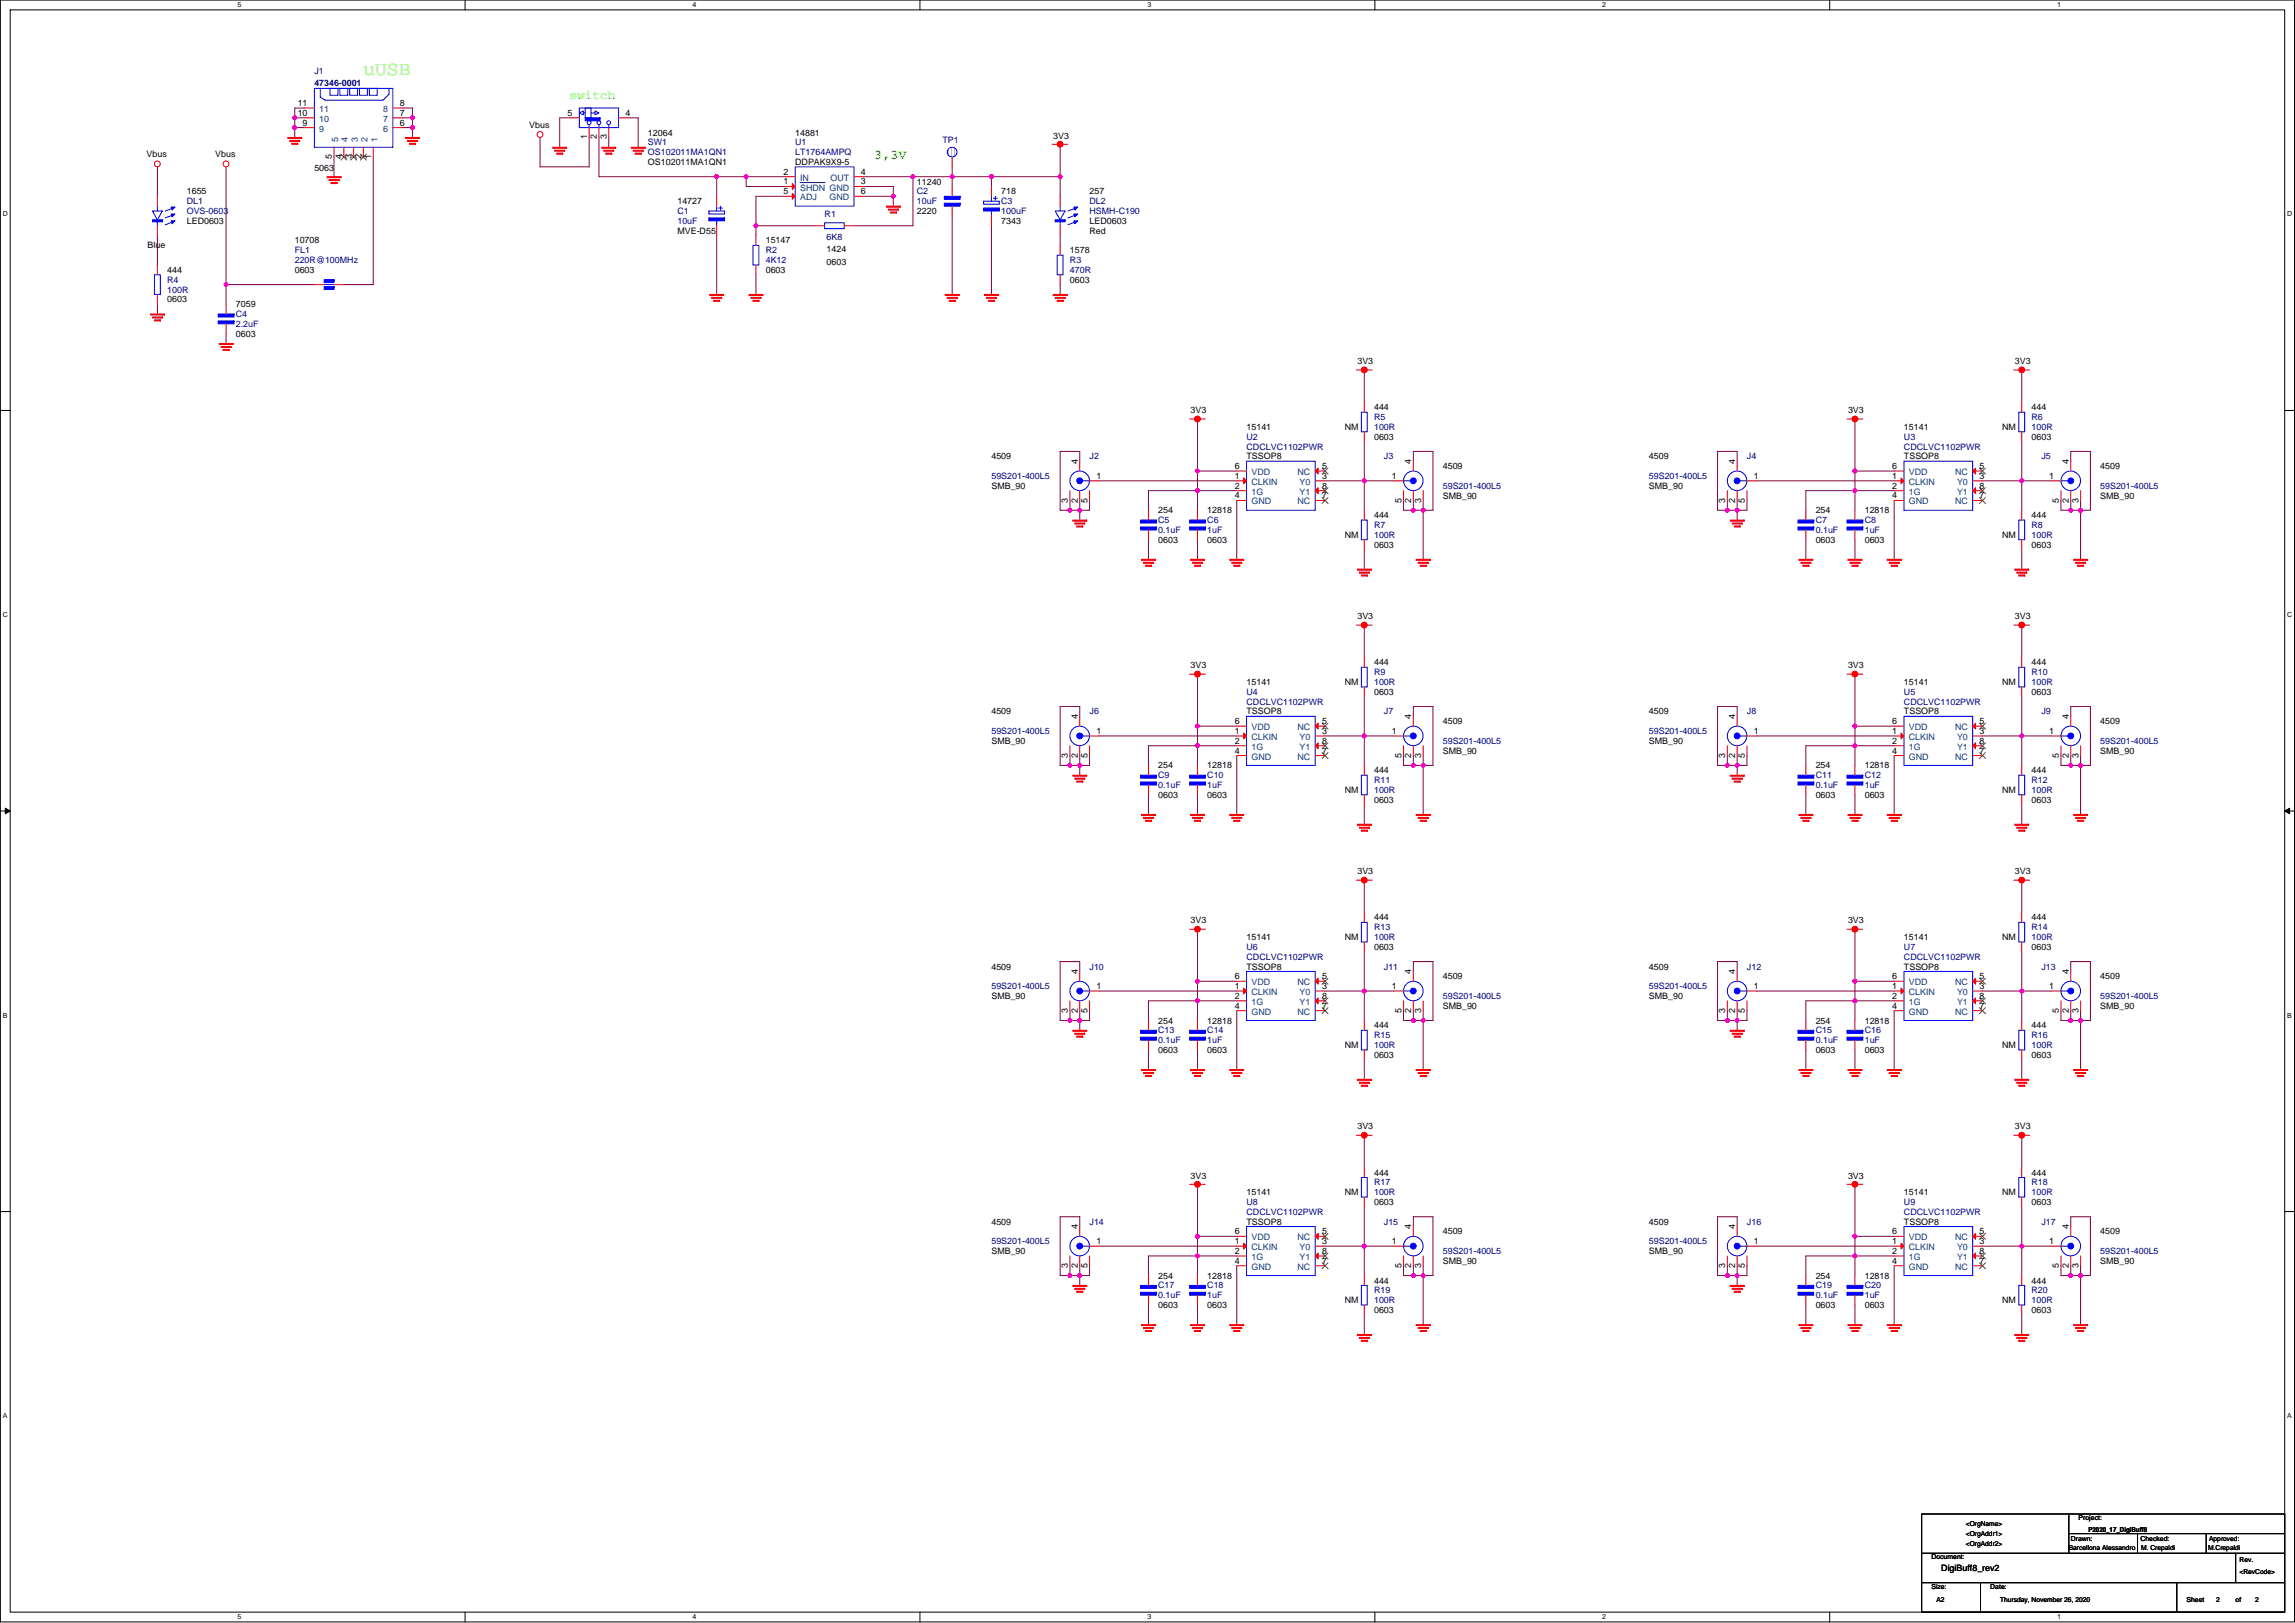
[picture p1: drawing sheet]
<svg xmlns="http://www.w3.org/2000/svg" width="594mm" height="420mm" viewBox="0 0 594 420" stroke-linecap="round" stroke-linejoin="round" font-family="sans-serif">
<defs><g id="words">
<text font-size="5.1" fill="#80ff00" x="94.1" y="19.3">uUSB</text>
<text font-size="3.6" fill="#0f0" x="226.2" y="41.1">3,3V</text>
<text font-size="3.3" fill="#0f0" x="147.4" y="25.5">switch</text>
<g font-size="2.3" fill="#000080">
<text x="81.4" y="19.1">J1</text>
<text x="81.4" y="22.2">47346-0001</text>
<text x="167.7" y="37.6">SW1</text>
<text x="167.7" y="40.2">OS102011MA1QN1</text>
<text x="205.8" y="37.6">U1</text>
<text x="205.8" y="40.2">LT1764AMPQ</text>
<text x="243.9" y="37.1">TP1</text>
<text x="48.4" y="52.9">DL1</text>
<text x="237.3" y="50.3">C2</text>
<text x="237.3" y="52.9">10uF</text>
<text x="259.2" y="52.9">C3</text>
<text x="282" y="52.9">DL2</text>
<text x="48.4" y="55.4">OVS-0603</text>
<text x="175.4" y="55.4">C1</text>
<text x="175.4" y="58">10uF</text>
<text x="213.5" y="56.2">R1</text>
<text x="259.2" y="55.4">100uF</text>
<text x="282" y="55.4">HSMH-C190</text>
<text x="76.3" y="65.6">FL1</text>
<text x="198.2" y="65.6">R2</text>
<text x="214" y="62">6K8</text>
<text x="76.3" y="68.1">220R@100MHz</text>
<text x="198.2" y="68.1">4K12</text>
<text x="277" y="68.1">R3</text>
<text x="277" y="70.7">470R</text>
<text x="43.3" y="73.2">R4</text>
<text x="43.3" y="75.7">100R</text>
<text x="61.1" y="82.1">C4</text>
<text x="61.1" y="84.6">2.2uF</text>
<text x="322.7" y="113.8">U2</text>
<text x="355.7" y="108.8">R5</text>
<text x="355.7" y="111.3">100R</text>
<text x="492.9" y="113.8">U3</text>
<text x="525.9" y="108.8">R6</text>
<text x="525.9" y="111.3">100R</text>
<text x="282" y="118.9">J2</text>
<text x="322.7" y="116.4">CDCLVC1102PWR</text>
<text x="358.2" y="118.9">J3</text>
<text x="452.2" y="118.9">J4</text>
<text x="492.9" y="116.4">CDCLVC1102PWR</text>
<text x="528.4" y="118.9">J5</text>
<text x="256.6" y="124">59S201-400L5</text>
<text x="426.8" y="124">59S201-400L5</text>
<text x="373.5" y="126.5">59S201-400L5</text>
<text x="543.7" y="126.5">59S201-400L5</text>
<text x="299.8" y="135.4">C5</text>
<text x="299.8" y="138">0.1uF</text>
<text x="312.5" y="135.4">C6</text>
<text x="312.5" y="138">1uF</text>
<text x="355.7" y="136.7">R7</text>
<text x="470" y="135.4">C7</text>
<text x="470" y="138">0.1uF</text>
<text x="482.7" y="135.4">C8</text>
<text x="482.7" y="138">1uF</text>
<text x="525.9" y="136.7">R8</text>
<text x="355.7" y="139.2">100R</text>
<text x="525.9" y="139.2">100R</text>
<text x="322.7" y="179.9">U4</text>
<text x="355.7" y="174.8">R9</text>
<text x="355.7" y="177.3">100R</text>
<text x="492.9" y="179.9">U5</text>
<text x="525.9" y="174.8">R10</text>
<text x="525.9" y="177.3">100R</text>
<text x="282" y="185">J6</text>
<text x="322.7" y="182.4">CDCLVC1102PWR</text>
<text x="358.2" y="185">J7</text>
<text x="452.2" y="185">J8</text>
<text x="492.9" y="182.4">CDCLVC1102PWR</text>
<text x="528.4" y="185">J9</text>
<text x="256.6" y="190">59S201-400L5</text>
<text x="426.8" y="190">59S201-400L5</text>
<text x="373.5" y="192.6">59S201-400L5</text>
<text x="543.7" y="192.6">59S201-400L5</text>
<text x="299.8" y="201.5">C9</text>
<text x="312.5" y="201.5">C10</text>
<text x="355.7" y="202.7">R11</text>
<text x="470" y="201.5">C11</text>
<text x="482.7" y="201.5">C12</text>
<text x="525.9" y="202.7">R12</text>
<text x="299.8" y="204">0.1uF</text>
<text x="312.5" y="204">1uF</text>
<text x="355.7" y="205.3">100R</text>
<text x="470" y="204">0.1uF</text>
<text x="482.7" y="204">1uF</text>
<text x="525.9" y="205.3">100R</text>
<text x="322.7" y="245.9">U6</text>
<text x="355.7" y="240.8">R13</text>
<text x="355.7" y="243.4">100R</text>
<text x="492.9" y="245.9">U7</text>
<text x="525.9" y="240.8">R14</text>
<text x="525.9" y="243.4">100R</text>
<text x="282" y="251">J10</text>
<text x="322.7" y="248.5">CDCLVC1102PWR</text>
<text x="358.2" y="251">J11</text>
<text x="452.2" y="251">J12</text>
<text x="492.9" y="248.5">CDCLVC1102PWR</text>
<text x="528.4" y="251">J13</text>
<text x="256.6" y="256.1">59S201-400L5</text>
<text x="426.8" y="256.1">59S201-400L5</text>
<text x="373.5" y="258.6">59S201-400L5</text>
<text x="543.7" y="258.6">59S201-400L5</text>
<text x="299.8" y="267.5">C13</text>
<text x="312.5" y="267.5">C14</text>
<text x="355.7" y="268.8">R15</text>
<text x="470" y="267.5">C15</text>
<text x="482.7" y="267.5">C16</text>
<text x="525.9" y="268.8">R16</text>
<text x="299.8" y="270">0.1uF</text>
<text x="312.5" y="270">1uF</text>
<text x="355.7" y="271.3">100R</text>
<text x="470" y="270">0.1uF</text>
<text x="482.7" y="270">1uF</text>
<text x="525.9" y="271.3">100R</text>
<text x="322.7" y="312">U8</text>
<text x="355.7" y="306.9">R17</text>
<text x="355.7" y="309.4">100R</text>
<text x="492.9" y="312">U9</text>
<text x="525.9" y="306.9">R18</text>
<text x="525.9" y="309.4">100R</text>
<text x="282" y="317">J14</text>
<text x="322.7" y="314.5">CDCLVC1102PWR</text>
<text x="358.2" y="317">J15</text>
<text x="452.2" y="317">J16</text>
<text x="492.9" y="314.5">CDCLVC1102PWR</text>
<text x="528.4" y="317">J17</text>
<text x="256.6" y="322.1">59S201-400L5</text>
<text x="426.8" y="322.1">59S201-400L5</text>
<text x="373.5" y="324.7">59S201-400L5</text>
<text x="543.7" y="324.7">59S201-400L5</text>
<text x="299.8" y="333.5">C17</text>
<text x="312.5" y="333.5">C18</text>
<text x="355.7" y="334.8">R19</text>
<text x="470" y="333.5">C19</text>
<text x="482.7" y="333.5">C20</text>
<text x="525.9" y="334.8">R20</text>
<text x="299.8" y="336.1">0.1uF</text>
<text x="312.5" y="336.1">1uF</text>
<text x="355.7" y="337.4">100R</text>
<text x="470" y="336.1">0.1uF</text>
<text x="482.7" y="336.1">1uF</text>
<text x="525.9" y="337.4">100R</text>
</g>
<g font-size="2.3">
<text x="77.1" y="30">10</text>
<text x="77.1" y="27.4">11</text>
<text x="103.5" y="30">7</text>
<text x="103.5" y="27.4">8</text>
<text x="146.9" y="30">5</text>
<text x="161.9" y="30">4</text>
<text x="78.3" y="32.5">9</text>
<text x="103.5" y="32.5">6</text>
<text x="137" y="33.1">Vbus</text>
<text x="167.7" y="35.1">12064</text>
<text x="205.8" y="35.1">14881</text>
<text x="272.6" y="35.9">3V3</text>
<text x="37.9" y="40.7">Vbus</text>
<text x="55.7" y="40.7">Vbus</text>
<text x="85.9" y="41.2" transform="rotate(-90 85.9 41.2)">5</text>
<text x="88.5" y="41.2" transform="rotate(-90 88.5 41.2)">4</text>
<text x="91" y="41.2" transform="rotate(-90 91 41.2)">3</text>
<text x="93.6" y="41.2" transform="rotate(-90 93.6 41.2)">2</text>
<text x="96.1" y="41.2" transform="rotate(-90 96.1 41.2)">1</text>
<text x="152" y="36.1" transform="rotate(-90 152 36.1)">1</text>
<text x="154.5" y="36.1" transform="rotate(-90 154.5 36.1)">2</text>
<text x="157" y="36.1" transform="rotate(-90 157 36.1)">3</text>
<text x="81.4" y="44.2">5063</text>
<text x="167.7" y="42.7">OS102011MA1QN1</text>
<text x="202.8" y="47.8">1</text>
<text x="202.8" y="45.2">2</text>
<text x="205.8" y="42.7">DDPAK9X9-5</text>
<text x="222.9" y="45.2">4</text>
<text x="222.9" y="47.8">3</text>
<text x="237.3" y="47.8">11240</text>
<text x="48.4" y="50.3">1655</text>
<text x="175.4" y="52.9">14727</text>
<text x="202.8" y="50.3">5</text>
<text x="222.9" y="50.3">6</text>
<text x="259.2" y="50.3">718</text>
<text x="282" y="50.3">257</text>
<text x="48.4" y="58">LED0603</text>
<text x="237.3" y="55.4">2220</text>
<text x="259.2" y="58">7343</text>
<text x="282" y="58">LED0603</text>
<text x="38.2" y="64.3">Blue</text>
<text x="76.3" y="63">10708</text>
<text x="175.4" y="60.5">MVE-D55</text>
<text x="198.2" y="63">15147</text>
<text x="214" y="65.3">1424</text>
<text x="277" y="65.6">1578</text>
<text x="282" y="60.5">Red</text>
<text x="43.3" y="70.7">444</text>
<text x="76.3" y="70.7">0603</text>
<text x="198.2" y="70.7">0603</text>
<text x="214" y="68.6">0603</text>
<text x="277" y="73.2">0603</text>
<text x="43.3" y="78.3">0603</text>
<text x="61.1" y="79.5">7059</text>
<text x="61.1" y="87.2">0603</text>
<text x="351.4" y="94.3">3V3</text>
<text x="521.6" y="94.3">3V3</text>
<text x="308.2" y="107">3V3</text>
<text x="355.7" y="106.2">444</text>
<text x="478.4" y="107">3V3</text>
<text x="525.9" y="106.2">444</text>
<text x="322.7" y="111.3">15141</text>
<text x="348.1" y="111.3">NM</text>
<text x="355.7" y="113.8">0603</text>
<text x="492.9" y="111.3">15141</text>
<text x="518.3" y="111.3">NM</text>
<text x="525.9" y="113.8">0603</text>
<text x="256.6" y="118.9">4509</text>
<text x="322.7" y="118.9">TSSOP8</text>
<text x="426.8" y="118.9">4509</text>
<text x="492.9" y="118.9">TSSOP8</text>
<text x="279" y="120.2" transform="rotate(-90 279 120.2)">4</text>
<text x="283.8" y="124">1</text>
<text x="319.6" y="124">1</text>
<text x="319.6" y="121.4">6</text>
<text x="342.2" y="124">3</text>
<text x="342.2" y="121.4">5</text>
<text x="360.3" y="124">1</text>
<text x="365.3" y="120.2" transform="rotate(-90 365.3 120.2)">4</text>
<text x="373.5" y="121.5">4509</text>
<text x="449.1" y="120.2" transform="rotate(-90 449.1 120.2)">4</text>
<text x="454" y="124">1</text>
<text x="489.8" y="124">1</text>
<text x="489.8" y="121.4">6</text>
<text x="512.4" y="124">3</text>
<text x="512.4" y="121.4">5</text>
<text x="530.5" y="124">1</text>
<text x="535.5" y="120.2" transform="rotate(-90 535.5 120.2)">4</text>
<text x="543.7" y="121.5">4509</text>
<text x="256.6" y="126.5">SMB_90</text>
<text x="276.4" y="130.1" transform="rotate(-90 276.4 130.1)">3</text>
<text x="279" y="130.1" transform="rotate(-90 279 130.1)">2</text>
<text x="281.5" y="130.1" transform="rotate(-90 281.5 130.1)">5</text>
<text x="319.6" y="126.5">2</text>
<text x="319.6" y="129">4</text>
<text x="342.2" y="129">7</text>
<text x="342.2" y="126.5">8</text>
<text x="362.8" y="130.1" transform="rotate(-90 362.8 130.1)">5</text>
<text x="365.3" y="130.1" transform="rotate(-90 365.3 130.1)">2</text>
<text x="367.9" y="130.1" transform="rotate(-90 367.9 130.1)">3</text>
<text x="373.5" y="129.1">SMB_90</text>
<text x="426.8" y="126.5">SMB_90</text>
<text x="446.6" y="130.1" transform="rotate(-90 446.6 130.1)">3</text>
<text x="449.1" y="130.1" transform="rotate(-90 449.1 130.1)">2</text>
<text x="451.7" y="130.1" transform="rotate(-90 451.7 130.1)">5</text>
<text x="489.8" y="126.5">2</text>
<text x="489.8" y="129">4</text>
<text x="512.4" y="129">7</text>
<text x="512.4" y="126.5">8</text>
<text x="533" y="130.1" transform="rotate(-90 533 130.1)">5</text>
<text x="535.5" y="130.1" transform="rotate(-90 535.5 130.1)">2</text>
<text x="538" y="130.1" transform="rotate(-90 538 130.1)">3</text>
<text x="543.7" y="129.1">SMB_90</text>
<text x="299.8" y="132.9">254</text>
<text x="312.5" y="132.9">12818</text>
<text x="355.7" y="134.2">444</text>
<text x="470" y="132.9">254</text>
<text x="482.7" y="132.9">12818</text>
<text x="525.9" y="134.2">444</text>
<text x="299.8" y="140.5">0603</text>
<text x="312.5" y="140.5">0603</text>
<text x="348.1" y="139.2">NM</text>
<text x="355.7" y="141.8">0603</text>
<text x="470" y="140.5">0603</text>
<text x="482.7" y="140.5">0603</text>
<text x="518.3" y="139.2">NM</text>
<text x="525.9" y="141.8">0603</text>
<text x="351.4" y="160.3">3V3</text>
<text x="521.6" y="160.3">3V3</text>
<text x="308.2" y="173">3V3</text>
<text x="355.7" y="172.3">444</text>
<text x="478.4" y="173">3V3</text>
<text x="525.9" y="172.3">444</text>
<text x="322.7" y="177.3">15141</text>
<text x="348.1" y="177.3">NM</text>
<text x="355.7" y="179.9">0603</text>
<text x="492.9" y="177.3">15141</text>
<text x="518.3" y="177.3">NM</text>
<text x="525.9" y="179.9">0603</text>
<text x="256.6" y="185">4509</text>
<text x="322.7" y="185">TSSOP8</text>
<text x="426.8" y="185">4509</text>
<text x="492.9" y="185">TSSOP8</text>
<text x="279" y="186.2" transform="rotate(-90 279 186.2)">4</text>
<text x="283.8" y="190">1</text>
<text x="319.6" y="190">1</text>
<text x="319.6" y="187.5">6</text>
<text x="342.2" y="190">3</text>
<text x="342.2" y="187.5">5</text>
<text x="360.3" y="190">1</text>
<text x="365.3" y="186.2" transform="rotate(-90 365.3 186.2)">4</text>
<text x="373.5" y="187.5">4509</text>
<text x="449.1" y="186.2" transform="rotate(-90 449.1 186.2)">4</text>
<text x="454" y="190">1</text>
<text x="489.8" y="190">1</text>
<text x="489.8" y="187.5">6</text>
<text x="512.4" y="190">3</text>
<text x="512.4" y="187.5">5</text>
<text x="530.5" y="190">1</text>
<text x="535.5" y="186.2" transform="rotate(-90 535.5 186.2)">4</text>
<text x="543.7" y="187.5">4509</text>
<text x="256.6" y="192.6">SMB_90</text>
<text x="276.4" y="196.1" transform="rotate(-90 276.4 196.1)">3</text>
<text x="279" y="196.1" transform="rotate(-90 279 196.1)">2</text>
<text x="281.5" y="196.1" transform="rotate(-90 281.5 196.1)">5</text>
<text x="319.6" y="192.5">2</text>
<text x="319.6" y="195.1">4</text>
<text x="342.2" y="195.1">7</text>
<text x="342.2" y="192.5">8</text>
<text x="362.8" y="196.1" transform="rotate(-90 362.8 196.1)">5</text>
<text x="365.3" y="196.1" transform="rotate(-90 365.3 196.1)">2</text>
<text x="367.9" y="196.1" transform="rotate(-90 367.9 196.1)">3</text>
<text x="373.5" y="195.1">SMB_90</text>
<text x="426.8" y="192.6">SMB_90</text>
<text x="446.6" y="196.1" transform="rotate(-90 446.6 196.1)">3</text>
<text x="449.1" y="196.1" transform="rotate(-90 449.1 196.1)">2</text>
<text x="451.7" y="196.1" transform="rotate(-90 451.7 196.1)">5</text>
<text x="489.8" y="192.5">2</text>
<text x="489.8" y="195.1">4</text>
<text x="512.4" y="195.1">7</text>
<text x="512.4" y="192.5">8</text>
<text x="533" y="196.1" transform="rotate(-90 533 196.1)">5</text>
<text x="535.5" y="196.1" transform="rotate(-90 535.5 196.1)">2</text>
<text x="538" y="196.1" transform="rotate(-90 538 196.1)">3</text>
<text x="543.7" y="195.1">SMB_90</text>
<text x="299.8" y="198.9">254</text>
<text x="312.5" y="198.9">12818</text>
<text x="355.7" y="200.2">444</text>
<text x="470" y="198.9">254</text>
<text x="482.7" y="198.9">12818</text>
<text x="525.9" y="200.2">444</text>
<text x="299.8" y="206.5">0603</text>
<text x="312.5" y="206.5">0603</text>
<text x="348.1" y="205.3">NM</text>
<text x="355.7" y="207.8">0603</text>
<text x="470" y="206.5">0603</text>
<text x="482.7" y="206.5">0603</text>
<text x="518.3" y="205.3">NM</text>
<text x="525.9" y="207.8">0603</text>
<text x="351.4" y="226.4">3V3</text>
<text x="521.6" y="226.4">3V3</text>
<text x="308.2" y="239.1">3V3</text>
<text x="355.7" y="238.3">444</text>
<text x="478.4" y="239.1">3V3</text>
<text x="525.9" y="238.3">444</text>
<text x="322.7" y="243.4">15141</text>
<text x="348.1" y="243.4">NM</text>
<text x="355.7" y="245.9">0603</text>
<text x="492.9" y="243.4">15141</text>
<text x="518.3" y="243.4">NM</text>
<text x="525.9" y="245.9">0603</text>
<text x="256.6" y="251">4509</text>
<text x="322.7" y="251">TSSOP8</text>
<text x="426.8" y="251">4509</text>
<text x="492.9" y="251">TSSOP8</text>
<text x="279" y="252.2" transform="rotate(-90 279 252.2)">4</text>
<text x="283.8" y="256">1</text>
<text x="319.6" y="256">1</text>
<text x="319.6" y="253.5">6</text>
<text x="342.2" y="256">3</text>
<text x="342.2" y="253.5">5</text>
<text x="360.3" y="256">1</text>
<text x="365.3" y="252.2" transform="rotate(-90 365.3 252.2)">4</text>
<text x="373.5" y="253.5">4509</text>
<text x="449.1" y="252.2" transform="rotate(-90 449.1 252.2)">4</text>
<text x="454" y="256">1</text>
<text x="489.8" y="256">1</text>
<text x="489.8" y="253.5">6</text>
<text x="512.4" y="256">3</text>
<text x="512.4" y="253.5">5</text>
<text x="530.5" y="256">1</text>
<text x="535.5" y="252.2" transform="rotate(-90 535.5 252.2)">4</text>
<text x="543.7" y="253.5">4509</text>
<text x="256.6" y="258.6">SMB_90</text>
<text x="276.4" y="262.2" transform="rotate(-90 276.4 262.2)">3</text>
<text x="279" y="262.2" transform="rotate(-90 279 262.2)">2</text>
<text x="281.5" y="262.2" transform="rotate(-90 281.5 262.2)">5</text>
<text x="319.6" y="258.6">2</text>
<text x="319.6" y="261.1">4</text>
<text x="342.2" y="261.1">7</text>
<text x="342.2" y="258.6">8</text>
<text x="362.8" y="262.2" transform="rotate(-90 362.8 262.2)">5</text>
<text x="365.3" y="262.2" transform="rotate(-90 365.3 262.2)">2</text>
<text x="367.9" y="262.2" transform="rotate(-90 367.9 262.2)">3</text>
<text x="373.5" y="261.2">SMB_90</text>
<text x="426.8" y="258.6">SMB_90</text>
<text x="446.6" y="262.2" transform="rotate(-90 446.6 262.2)">3</text>
<text x="449.1" y="262.2" transform="rotate(-90 449.1 262.2)">2</text>
<text x="451.7" y="262.2" transform="rotate(-90 451.7 262.2)">5</text>
<text x="489.8" y="258.6">2</text>
<text x="489.8" y="261.1">4</text>
<text x="512.4" y="261.1">7</text>
<text x="512.4" y="258.6">8</text>
<text x="533" y="262.2" transform="rotate(-90 533 262.2)">5</text>
<text x="535.5" y="262.2" transform="rotate(-90 535.5 262.2)">2</text>
<text x="538" y="262.2" transform="rotate(-90 538 262.2)">3</text>
<text x="543.7" y="261.2">SMB_90</text>
<text x="299.8" y="265">254</text>
<text x="312.5" y="265">12818</text>
<text x="355.7" y="266.2">444</text>
<text x="470" y="265">254</text>
<text x="482.7" y="265">12818</text>
<text x="525.9" y="266.2">444</text>
<text x="299.8" y="272.6">0603</text>
<text x="312.5" y="272.6">0603</text>
<text x="348.1" y="271.3">NM</text>
<text x="355.7" y="273.9">0603</text>
<text x="470" y="272.6">0603</text>
<text x="482.7" y="272.6">0603</text>
<text x="518.3" y="271.3">NM</text>
<text x="525.9" y="273.9">0603</text>
<text x="351.4" y="292.4">3V3</text>
<text x="521.6" y="292.4">3V3</text>
<text x="308.2" y="305.1">3V3</text>
<text x="355.7" y="304.3">444</text>
<text x="478.4" y="305.1">3V3</text>
<text x="525.9" y="304.3">444</text>
<text x="322.7" y="309.4">15141</text>
<text x="348.1" y="309.4">NM</text>
<text x="355.7" y="312">0603</text>
<text x="492.9" y="309.4">15141</text>
<text x="518.3" y="309.4">NM</text>
<text x="525.9" y="312">0603</text>
<text x="256.6" y="317">4509</text>
<text x="322.7" y="317">TSSOP8</text>
<text x="426.8" y="317">4509</text>
<text x="492.9" y="317">TSSOP8</text>
<text x="279" y="318.3" transform="rotate(-90 279 318.3)">4</text>
<text x="283.8" y="322.1">1</text>
<text x="319.6" y="322.1">1</text>
<text x="319.6" y="319.5">6</text>
<text x="342.2" y="322.1">3</text>
<text x="342.2" y="319.5">5</text>
<text x="360.3" y="322.1">1</text>
<text x="365.3" y="318.3" transform="rotate(-90 365.3 318.3)">4</text>
<text x="373.5" y="319.6">4509</text>
<text x="449.1" y="318.3" transform="rotate(-90 449.1 318.3)">4</text>
<text x="454" y="322.1">1</text>
<text x="489.8" y="322.1">1</text>
<text x="489.8" y="319.5">6</text>
<text x="512.4" y="322.1">3</text>
<text x="512.4" y="319.5">5</text>
<text x="530.5" y="322.1">1</text>
<text x="535.5" y="318.3" transform="rotate(-90 535.5 318.3)">4</text>
<text x="543.7" y="319.6">4509</text>
<text x="256.6" y="324.7">SMB_90</text>
<text x="276.4" y="328.2" transform="rotate(-90 276.4 328.2)">3</text>
<text x="279" y="328.2" transform="rotate(-90 279 328.2)">2</text>
<text x="281.5" y="328.2" transform="rotate(-90 281.5 328.2)">5</text>
<text x="319.6" y="324.6">2</text>
<text x="319.6" y="327.2">4</text>
<text x="342.2" y="327.2">7</text>
<text x="342.2" y="324.6">8</text>
<text x="362.8" y="328.2" transform="rotate(-90 362.8 328.2)">5</text>
<text x="365.3" y="328.2" transform="rotate(-90 365.3 328.2)">2</text>
<text x="367.9" y="328.2" transform="rotate(-90 367.9 328.2)">3</text>
<text x="373.5" y="327.2">SMB_90</text>
<text x="426.8" y="324.7">SMB_90</text>
<text x="446.6" y="328.2" transform="rotate(-90 446.6 328.2)">3</text>
<text x="449.1" y="328.2" transform="rotate(-90 449.1 328.2)">2</text>
<text x="451.7" y="328.2" transform="rotate(-90 451.7 328.2)">5</text>
<text x="489.8" y="324.6">2</text>
<text x="489.8" y="327.2">4</text>
<text x="512.4" y="327.2">7</text>
<text x="512.4" y="324.6">8</text>
<text x="533" y="328.2" transform="rotate(-90 533 328.2)">5</text>
<text x="535.5" y="328.2" transform="rotate(-90 535.5 328.2)">2</text>
<text x="538" y="328.2" transform="rotate(-90 538 328.2)">3</text>
<text x="543.7" y="327.2">SMB_90</text>
<text x="299.8" y="331">254</text>
<text x="312.5" y="331">12818</text>
<text x="355.7" y="332.3">444</text>
<text x="470" y="331">254</text>
<text x="482.7" y="331">12818</text>
<text x="525.9" y="332.3">444</text>
<text x="299.8" y="338.6">0603</text>
<text x="312.5" y="338.6">0603</text>
<text x="348.1" y="337.4">NM</text>
<text x="355.7" y="339.9">0603</text>
<text x="470" y="338.6">0603</text>
<text x="482.7" y="338.6">0603</text>
<text x="518.3" y="337.4">NM</text>
<text x="525.9" y="339.9">0603</text>
<text x="502.5" y="406.7">DigiBuff8_rev2</text>
</g>
<g font-size="2.3" fill="#004080">
<text x="82.6" y="29">11</text>
<text x="99.2" y="29">8</text>
<text x="82.6" y="34.1">9</text>
<text x="82.6" y="31.5">10</text>
<text x="99.2" y="34.1">6</text>
<text x="99.2" y="31.5">7</text>
<text x="87.5" y="36.9" transform="rotate(-90 87.5 36.9)">5</text>
<text x="90.1" y="36.9" transform="rotate(-90 90.1 36.9)">4</text>
<text x="92.6" y="36.9" transform="rotate(-90 92.6 36.9)">3</text>
<text x="95.1" y="36.9" transform="rotate(-90 95.1 36.9)">2</text>
<text x="97.7" y="36.9" transform="rotate(-90 97.7 36.9)">1</text>
<text x="207.1" y="46.8">IN</text>
<text x="215" y="46.8">OUT</text>
<text x="207.1" y="49.3">SHDN GND</text>
<text x="207.1" y="51.9">ADJ</text>
<text x="214.7" y="51.9">GND</text>
<text x="323.9" y="125.5">CLKIN</text>
<text x="323.9" y="123">VDD</text>
<text x="335.9" y="123">NC</text>
<text x="336.4" y="125.5">Y0</text>
<text x="494.1" y="125.5">CLKIN</text>
<text x="494.1" y="123">VDD</text>
<text x="506.1" y="123">NC</text>
<text x="506.6" y="125.5">Y0</text>
<text x="323.9" y="128.1">1G</text>
<text x="323.9" y="130.6">GND</text>
<text x="335.9" y="130.6">NC</text>
<text x="336.4" y="128.1">Y1</text>
<text x="494.1" y="128.1">1G</text>
<text x="494.1" y="130.6">GND</text>
<text x="506.1" y="130.6">NC</text>
<text x="506.6" y="128.1">Y1</text>
<text x="323.9" y="191.6">CLKIN</text>
<text x="323.9" y="189">VDD</text>
<text x="335.9" y="189">NC</text>
<text x="336.4" y="191.6">Y0</text>
<text x="494.1" y="191.6">CLKIN</text>
<text x="494.1" y="189">VDD</text>
<text x="506.1" y="189">NC</text>
<text x="506.6" y="191.6">Y0</text>
<text x="323.9" y="194.1">1G</text>
<text x="323.9" y="196.6">GND</text>
<text x="335.9" y="196.6">NC</text>
<text x="336.4" y="194.1">Y1</text>
<text x="494.1" y="194.1">1G</text>
<text x="494.1" y="196.6">GND</text>
<text x="506.1" y="196.6">NC</text>
<text x="506.6" y="194.1">Y1</text>
<text x="323.9" y="257.6">CLKIN</text>
<text x="323.9" y="255.1">VDD</text>
<text x="335.9" y="255.1">NC</text>
<text x="336.4" y="257.6">Y0</text>
<text x="494.1" y="257.6">CLKIN</text>
<text x="494.1" y="255.1">VDD</text>
<text x="506.1" y="255.1">NC</text>
<text x="506.6" y="257.6">Y0</text>
<text x="323.9" y="260.1">1G</text>
<text x="323.9" y="262.7">GND</text>
<text x="335.9" y="262.7">NC</text>
<text x="336.4" y="260.1">Y1</text>
<text x="494.1" y="260.1">1G</text>
<text x="494.1" y="262.7">GND</text>
<text x="506.1" y="262.7">NC</text>
<text x="506.6" y="260.1">Y1</text>
<text x="323.9" y="323.6">CLKIN</text>
<text x="323.9" y="321.1">VDD</text>
<text x="335.9" y="321.1">NC</text>
<text x="336.4" y="323.6">Y0</text>
<text x="494.1" y="323.6">CLKIN</text>
<text x="494.1" y="321.1">VDD</text>
<text x="506.1" y="321.1">NC</text>
<text x="506.6" y="323.6">Y0</text>
<text x="323.9" y="326.2">1G</text>
<text x="323.9" y="328.7">GND</text>
<text x="335.9" y="328.7">NC</text>
<text x="336.4" y="326.2">Y1</text>
<text x="494.1" y="326.2">1G</text>
<text x="494.1" y="328.7">GND</text>
<text x="506.1" y="328.7">NC</text>
<text x="506.6" y="326.2">Y1</text>
</g>
<g font-size="1.8">
<text x="61.5" y="1.9">5</text>
<text x="179.3" y="1.9">4</text>
<text x="297" y="1.9">3</text>
<text x="414.8" y="1.9">2</text>
<text x="532.5" y="1.9">1</text>
<text x=".7" y="56">D</text>
<text x="592" y="56">D</text>
<text x=".7" y="159.7">C</text>
<text x="592" y="159.7">C</text>
<text x=".7" y="263.4">B</text>
<text x="592" y="263.4">B</text>
<text x=".7" y="367.1">A</text>
<text x="592" y="367.1">A</text>
<text x="508.9" y="395.1">&lt;OrgName&gt;</text>
<text x="538.1" y="393.5">Project:</text>
<text x="508.9" y="397.6">&lt;OrgAddr1&gt;</text>
<text x="508.9" y="400.1">&lt;OrgAddr2&gt;</text>
<text x="535.5" y="401.2">Barcellona Alessandro</text>
<text x="536" y="398.9">Drawn:</text>
<text x="540.6" y="396.6">P2020_17_DigiBuff8</text>
<text x="554.1" y="398.9">Checked:</text>
<text x="554.3" y="401.2">M. Crepaldi</text>
<text x="571.6" y="401.2">M.Crepaldi</text>
<text x="571.9" y="398.9">Approved:</text>
<text x="500" y="403.7">Document:</text>
<text x="579.7" y="407.5">&lt;RevCode&gt;</text>
<text x="579.7" y="404.5">Rev.</text>
<text x="500" y="411.3">Size:</text>
<text x="515.2" y="411.3">Date:</text>
<text x="61.5" y="419.2">5</text>
<text x="179.3" y="419.2">4</text>
<text x="297" y="419.2">3</text>
<text x="414.8" y="419.2">2</text>
<text x="501.2" y="414.6">A2</text>
<text x="517.8" y="414.6">Thursday, November 26, 2020</text>
<text x="532.5" y="419.2">1</text>
<text x="566" y="414.6">Sheet</text>
<text x="573.6" y="414.6">2</text>
<text x="578.7" y="414.6">of</text>
<text x="583.8" y="414.6">2</text>
</g>
</g></defs>
<path d="M.1 0h593.9v419.9h-593.9zM2.6 2.6h588.8v414.7h-588.8z" fill="none" stroke="#000" stroke-width=".26"/>
<g fill="#fff">
<path d="M61.5 .3h1v2h-1z"/>
<path d="M61.5 417.6h1v2h-1z"/>
</g>
<path d="M120.4 0v2.6M120.4 417.3v2.6" fill="none" stroke="#000" stroke-width=".26"/>
<g fill="#fff">
<path d="M179.3 .3h.9v2h-.9z"/>
<path d="M179.3 417.6h.9v2h-.9z"/>
</g>
<path d="M238.1 0v2.6M238.1 417.3v2.6" fill="none" stroke="#000" stroke-width=".26"/>
<g fill="#fff">
<path d="M297 .3h1v2h-1z"/>
<path d="M297 417.6h1v2h-1z"/>
</g>
<path d="M355.9 0v2.6M355.9 417.3v2.6" fill="none" stroke="#000" stroke-width=".26"/>
<g fill="#fff">
<path d="M414.8 .3h.9v2h-.9z"/>
<path d="M414.8 417.6h.9v2h-.9z"/>
</g>
<path d="M473.6 0v2.6M473.6 417.3v2.6" fill="none" stroke="#000" stroke-width=".26"/>
<g fill="#fff">
<path d="M532.5 .3h1v2h-1z"/>
<path d="M532.5 417.6h1v2h-1z"/>
<path d="M.7 54.4h1.3v2h-1.3z"/>
<path d="M592 54.4h1.3v2h-1.3z"/>
<path d="M.7 158.1h1.3v2h-1.3z"/>
<path d="M592 158.1h1.3v2h-1.3z"/>
</g>
<path d="M.1 106.3h2.5M591.4 106.3h2.6" fill="none" stroke="#000" stroke-width=".26"/>
<g fill="#fff">
<path d="M.7 261.8h1.2v2h-1.2z"/>
<path d="M592 261.8h1.3v2h-1.3z"/>
</g>
<path d="M.1 210h2.5M591.4 210h2.6" fill="none" stroke="#000" stroke-width=".26"/>
<path d="M1.4 209.2l1.2 .8-1.2 .7zM591.4 210l1.3-.8v1.5z" fill="#000" stroke="#000" stroke-width=".26"/>
<g fill="#fff">
<path d="M.7 365.5h1.2v2h-1.2z"/>
<path d="M592 365.5h1.3v2h-1.3z"/>
</g>
<path d="M.1 313.6h2.5M591.4 313.6h2.6M497.4 391.9h94v25.4h-94zM535.5 397h55.9M535.5 391.9v10.2M553.3 397v5.1M571.1 397v5.1M497.4 402.1h94M497.4 409.7h94M512.7 409.7v7.6M563.5 409.7v7.6M578.7 402.1v7.6" fill="none" stroke="#000" stroke-width=".26"/>
<g fill="none" stroke="#800040" stroke-width=".26">
<path d="M76.3 33h2.5M76.3 30.5h2.5M76.3 30.5v2.5M76.3 33v2.6M78.8 28h-2.5v2.5M104.2 28h2.6v2.5M104.2 30.5h2.6M104.2 33h2.6M106.8 30.5v2.5M106.8 33v2.6M139.8 35.6v7.6h12.7v-7.6M147.4 30.5h-2.5v7.6"/>
<path d="M155 35.6v10.1h30.5M157.6 35.6v2.5M162.7 30.5h2.5v7.6M274.4 38.1v7.6M40.7 43.2v7.6M58.5 43.2v35.6M86.5 40.7v5M96.6 40.7v33h-7.6M185.5 45.7h7.6M185.5 45.7v5.1M193.1 45.7v2.6h10.2M193.1 45.7h10.2"/>
<path d="M195.7 58.4v2.6M195.7 58.4h15.2M203.3 50.8h-7.6v7.6M223.6 48.3h7.6v2.5M223.6 50.8h7.6M223.6 45.7h12.7v12.7h-15.2M231.2 50.8v2.6M236.3 45.7h10.2M246.5 45.7h10.1M246.5 45.7v2.6M246.5 55.9v20.3M246.5 43.2v2.5"/>
<path d="M256.6 45.7v2.6M256.6 58.4v17.8M256.6 45.7h17.8M274.4 45.7v5.1M40.7 78.8v2.5M40.7 61v7.6M58.5 73.7h22.9M185.5 61v15.2M195.7 71.1v5.1M274.4 61v2.5M274.4 73.7v2.5M58.5 86.4v2.5"/>
<path d="M353.2 96.5v7.7M523.3 96.5v7.7M279.5 119.4v-2.5h-5.1v15.2h2.6M310 109.2v12.7M353.2 114.3v10.2M365.9 119.4v-2.5h5v15.2h-2.5M449.7 119.4v-2.5h-5.1v15.2h2.5M480.2 109.2v12.7M523.3 114.3v10.2M536 119.4v-2.5h5.1v15.2h-2.5M277 129.6v2.5M277 132.1h2.5v2.5"/>
<path d="M279.5 129.6v2.5h2.5v-2.5M284.6 124.5h35.5M297.3 139.7v5.1M297.3 132.1v-5.1h12.7v5.1M310 121.9h10.1M310 121.9v5.1h10.1M310 139.7v5.1M320.1 129.6v15.2M343 124.5h10.2M353.2 124.5h7.6M353.2 124.5v7.6M363.3 129.6v2.5h2.6"/>
<path d="M365.9 132.1h2.5M365.9 129.6v2.5M368.4 129.6v2.5M368.4 132.1v12.7M447.1 132.1h2.6v2.5M447.1 129.6v2.5M449.7 129.6v2.5h2.5v-2.5M454.8 124.5h35.5M467.5 139.7v5.1M480.2 121.9h10.1M480.2 127h10.1M480.2 121.9v5.1"/>
<path d="M480.2 139.7v5.1M480.2 127v5.1M480.2 127h-12.7v5.1M490.3 129.6v15.2M513.2 124.5h10.1M523.3 124.5h7.7M523.3 124.5v7.6M533.5 129.6v2.5h2.5M536 129.6v2.5M536 132.1h2.6M538.6 129.6v2.5M538.6 132.1v12.7"/>
<path d="M353.2 142.3v5M523.3 142.3v5M310 175.3v12.7M353.2 162.6v7.6M480.2 175.3v12.7M523.3 162.6v7.6M277 195.6v2.5M277 198.1h2.5v2.6M279.5 195.6v2.5h2.5v-2.5M279.5 185.4v-2.5h-5.1v15.2h2.6M284.6 190.5h35.5M297.3 198.1v-5h12.7v5"/>
<path d="M310 188h10.1M310 188v5.1h10.1M320.1 195.6v15.2M343 190.5h10.2M353.2 180.4v10.1M353.2 190.5h7.6M353.2 190.5v7.6M363.3 195.6v2.5h2.6M365.9 185.4v-2.5h5v15.2h-5M365.9 195.6v2.5M368.4 195.6v15.2M447.1 198.1h2.6v2.6"/>
<path d="M447.1 195.6v2.5M449.7 195.6v2.5h2.5v-2.5M449.7 185.4v-2.5h-5.1v15.2h2.5M454.8 190.5h35.5M480.2 188h10.1M480.2 193.1h10.1M480.2 188v5.1M480.2 193.1v5M480.2 193.1h-12.7v5M490.3 195.6v15.2M513.2 190.5h10.1M523.3 190.5h7.7"/>
<path d="M523.3 180.4v10.1M523.3 190.5v7.6M533.5 195.6v2.5h2.5M536 195.6v2.5M536 185.4v-2.5h5.1v15.2h-5.1M538.6 195.6v15.2M297.3 205.8v5M310 205.8v5M353.2 208.3v5.1M467.5 205.8v5M480.2 205.8v5M523.3 208.3v5.1"/>
<path d="M353.2 228.6v7.6M523.3 228.6v7.6M279.5 251.5v-2.6h-5.1v15.3h2.6M284.6 256.6h35.5M310 254h10.1M310 254v5.1h10.1M310 241.3v12.7M343 256.6h10.2M353.2 246.4v10.2M353.2 256.6h7.6M353.2 256.6v7.6M365.9 251.5v-2.6h5v15.3h-2.5"/>
<path d="M449.7 251.5v-2.6h-5.1v15.3h2.5M454.8 256.6h35.5M480.2 241.3v12.7M480.2 254h10.1M480.2 259.1h10.1M480.2 254v5.1M480.2 259.1v5.1M480.2 259.1h-12.7v5.1M513.2 256.6h10.1M523.3 256.6h7.7M523.3 246.4v10.2M523.3 256.6v7.6"/>
<path d="M536 251.5v-2.6h5.1v15.3h-2.5M277 261.6v2.6M277 264.2h2.5v2.5M279.5 261.6v2.6h2.5v-2.6M297.3 271.8v5.1M297.3 264.2v-5.1h12.7v5.1M310 271.8v5.1M320.1 261.6v15.3M353.2 274.3v5.1M363.3 261.6v2.6h2.6M365.9 264.2h2.5M365.9 261.6v2.6"/>
<path d="M368.4 261.6v2.6M368.4 264.2v12.7M447.1 264.2h2.6v2.5M447.1 261.6v2.6M449.7 261.6v2.6h2.5v-2.6M467.5 271.8v5.1M480.2 271.8v5.1M490.3 261.6v15.3M523.3 274.3v5.1M533.5 261.6v2.6h2.5M536 261.6v2.6M536 264.2h2.6"/>
<path d="M538.6 261.6v2.6M538.6 264.2v12.7M353.2 294.7v7.6M523.3 294.7v7.6M279.5 317.5v-2.5h-5.1v15.2h2.6M310 307.4v12.7M353.2 312.4v10.2M365.9 317.5v-2.5h5v15.2h-2.5M449.7 317.5v-2.5h-5.1v15.2h2.5M480.2 307.4v12.7M523.3 312.4v10.2M536 317.5v-2.5h5.1v15.2h-2.5"/>
<path d="M277 327.7v2.5M277 330.2h2.5v2.6M279.5 327.7v2.5h2.5v-2.5M284.6 322.6h35.5M297.3 337.8v5.1M297.3 330.2v-5.1h12.7v5.1M310 320.1h10.1M310 320.1v5h10.1M310 337.8v5.1M320.1 327.7v15.2M343 322.6h10.2M353.2 322.6h7.6"/>
<path d="M353.2 322.6v7.6M363.3 327.7v2.5h2.6M365.9 327.7v2.5M365.9 330.2h2.5M368.4 327.7v2.5M368.4 330.2v12.7M447.1 330.2h2.6v2.6M447.1 327.7v2.5M449.7 327.7v2.5h2.5v-2.5M454.8 322.6h35.5M467.5 337.8v5.1M480.2 320.1h10.1"/>
<path d="M480.2 325.1h10.1M480.2 320.1v5M480.2 337.8v5.1M480.2 325.1v5.1M480.2 325.1h-12.7v5.1M490.3 327.7v15.2M513.2 322.6h10.1M523.3 322.6h7.7M523.3 322.6v7.6M533.5 327.7v2.5h2.5M536 330.2h2.6M536 327.7v2.5"/>
<path d="M538.6 327.7v2.5M538.6 330.2v12.7M353.2 340.4v5.1M523.3 340.4v5.1"/>
</g>
<g fill="#f0f" stroke="#f0f" stroke-width=".26">
<circle cx="106.8" cy="30.5" r=".5"/>
<circle cx="106.8" cy="33" r=".5"/>
<circle cx="76.3" cy="33" r=".5"/>
<circle cx="76.3" cy="30.5" r=".5"/>
<circle cx="58.5" cy="73.7" r=".5"/>
<circle cx="195.7" cy="58.4" r=".5"/>
<circle cx="236.3" cy="45.7" r=".5"/>
<circle cx="231.2" cy="50.8" r=".5"/>
<circle cx="193.1" cy="45.7" r=".5"/>
<circle cx="185.5" cy="45.7" r=".5"/>
<circle cx="274.4" cy="45.7" r=".5"/>
<circle cx="256.6" cy="45.7" r=".5"/>
<circle cx="246.5" cy="45.7" r=".5"/>
<circle cx="276.9" cy="132.1" r=".5"/>
<circle cx="279.5" cy="132.1" r=".5"/>
<circle cx="310" cy="121.9" r=".5"/>
<circle cx="368.4" cy="132.1" r=".5"/>
<circle cx="353.1" cy="124.5" r=".5"/>
<circle cx="365.8" cy="132.1" r=".5"/>
<circle cx="310" cy="127" r=".5"/>
<circle cx="449.7" cy="132.1" r=".5"/>
<circle cx="447.1" cy="132.1" r=".5"/>
<circle cx="480.1" cy="121.9" r=".5"/>
<circle cx="480.1" cy="127" r=".5"/>
<circle cx="538.6" cy="132.1" r=".5"/>
<circle cx="523.3" cy="124.5" r=".5"/>
<circle cx="536" cy="132.1" r=".5"/>
<circle cx="279.5" cy="198.1" r=".5"/>
<circle cx="276.9" cy="198.1" r=".5"/>
<circle cx="310" cy="188" r=".5"/>
<circle cx="353.1" cy="190.5" r=".5"/>
<circle cx="368.4" cy="198.1" r=".5"/>
<circle cx="365.8" cy="198.1" r=".5"/>
<circle cx="449.7" cy="198.1" r=".5"/>
<circle cx="447.1" cy="198.1" r=".5"/>
<circle cx="480.1" cy="188" r=".5"/>
<circle cx="480.1" cy="193" r=".5"/>
<circle cx="523.3" cy="190.5" r=".5"/>
<circle cx="536" cy="198.1" r=".5"/>
<circle cx="538.6" cy="198.1" r=".5"/>
<circle cx="310" cy="193" r=".5"/>
<circle cx="279.5" cy="264.2" r=".5"/>
<circle cx="276.9" cy="264.2" r=".5"/>
<circle cx="310" cy="254" r=".5"/>
<circle cx="353.1" cy="256.5" r=".5"/>
<circle cx="368.4" cy="264.2" r=".5"/>
<circle cx="365.8" cy="264.2" r=".5"/>
<circle cx="449.7" cy="264.2" r=".5"/>
<circle cx="447.1" cy="264.2" r=".5"/>
<circle cx="480.1" cy="254" r=".5"/>
<circle cx="480.1" cy="259.1" r=".5"/>
<circle cx="538.6" cy="264.2" r=".5"/>
<circle cx="523.3" cy="256.5" r=".5"/>
<circle cx="536" cy="264.2" r=".5"/>
<circle cx="310" cy="259.1" r=".5"/>
<circle cx="276.9" cy="330.2" r=".5"/>
<circle cx="279.5" cy="330.2" r=".5"/>
<circle cx="310" cy="320" r=".5"/>
<circle cx="353.1" cy="322.6" r=".5"/>
<circle cx="368.4" cy="330.2" r=".5"/>
<circle cx="365.8" cy="330.2" r=".5"/>
<circle cx="449.7" cy="330.2" r=".5"/>
<circle cx="447.1" cy="330.2" r=".5"/>
<circle cx="480.1" cy="320" r=".5"/>
<circle cx="480.1" cy="325.1" r=".5"/>
<circle cx="523.3" cy="322.6" r=".5"/>
<circle cx="538.6" cy="330.2" r=".5"/>
<circle cx="536" cy="330.2" r=".5"/>
<circle cx="310" cy="325.1" r=".5"/>
</g>
<g fill="none" stroke="#f00" stroke-width=".26">
<path d="M272.4 37.4h4.1M203.3 48.3h2.5M203.3 45.7h2.5M203.3 50.8h2.5M210.9 58.4h2.6M218.5 58.4h2.6M221.1 48.3h2.5M221.1 45.7h2.5M221.1 50.8h2.5M246.5 48.3v2.5M246.5 53.4v2.5M256.6 48.3v2.5"/>
<path d="M256.6 55.9v2.5M274.4 50.8v2.6M274.4 58.4v2.6M81.4 73.7h2.5M86.5 73.7h2.5M274.4 71.1v2.6M274.4 63.5v2.6M351.1 95.8h4.1M521.3 95.8h4.1M307.9 108.5h4.1M449.7 119.4v2.5M478.1 108.5h4.1"/>
<path d="M523.3 111.8v2.5M523.3 104.2v2.5M297.3 132.1v2.5M297.3 137.2v2.5M447.1 127v2.6M449.7 127v2.6M452.2 124.5h2.6M452.2 127v2.6M467.5 132.1v2.5M467.5 137.2v2.5M490.3 124.5h2.6M490.3 127h2.6"/>
<path d="M490.3 129.6h2.6M490.3 121.9h2.6M510.6 124.5h2.6M510.6 121.9h2.6M510.6 129.6h2.6M510.6 127h2.6M307.9 174.5h4.1M351.1 161.8h4.1M478.1 174.5h4.1M521.3 161.8h4.1M523.3 177.8v2.6M523.3 170.2v2.5"/>
<path d="M320.1 190.5h2.6M320.1 193.1h2.6M320.1 195.6h2.6M320.1 188h2.6M340.5 190.5h2.5M340.5 188h2.5M340.5 195.6h2.5M340.5 193.1h2.5M447.1 193.1v2.5M449.7 193.1v2.5M449.7 185.4v2.6M452.2 190.5h2.6"/>
<path d="M452.2 193.1v2.5M467.5 198.1v2.6M523.3 198.1v2.6M531 190.5h2.5M533.5 193.1v2.5M536 193.1v2.5M536 185.4v2.6M538.6 193.1v2.5M318.9 211.6h2.5v.3h-2.5zM318.9 211.7h2.5M467.5 203.2v2.6M523.3 205.8v2.5"/>
<path d="M351.1 227.9h4.1M521.3 227.9h4.1M523.3 236.2v2.6M307.9 240.6h4.1M447.1 259.1v2.5M449.7 259.1v2.5M449.7 251.5v2.5M452.2 256.6h2.6M452.2 259.1v2.5M478.1 240.6h4.1M523.3 243.9v2.5M310 264.2v2.5"/>
<path d="M310 269.3v2.5M467.5 264.2v2.5M467.5 269.3v2.5M351.1 293.9h4.1M521.3 293.9h4.1M307.9 306.6h4.1M353.2 309.9v2.5M353.2 302.3v2.5M365.9 317.5v2.6M478.1 306.6h4.1M320.1 322.6h2.6M320.1 325.1h2.6"/>
<path d="M320.1 327.7h2.6M320.1 320.1h2.6M340.5 322.6h2.5M340.5 320.1h2.5M340.5 327.7h2.5M340.5 325.1h2.5M353.2 337.8v2.6M353.2 330.2v2.6M360.8 322.6h2.5M363.3 325.1v2.6M365.9 325.1v2.6M368.4 325.1v2.6"/>
<path d="M480.2 330.2v2.6M480.2 335.3v2.5M490.3 322.6h2.6M490.3 325.1h2.6M490.3 327.7h2.6M490.3 320.1h2.6M510.6 322.6h2.6M510.6 320.1h2.6M510.6 327.7h2.6M510.6 325.1h2.6"/>
<circle cx="139.8" cy="34.8" r=".76"/>
<circle cx="40.7" cy="42.4" r=".76"/>
<circle cx="58.5" cy="42.4" r=".76"/>
</g>
<g fill="#f00" stroke="#f00" stroke-width=".26">
<path d="M321.9 189.8l.8 .7-.8 .8z"/>
<path d="M340.5 188l.7-.8v1.5z"/>
<path d="M340.5 193.1l.7-.8v1.5z"/>
<path d="M492.1 321.8l.8 .8-.8 .8z"/>
<path d="M510.6 320.1l.8-.8v1.5z"/>
<path d="M510.6 325.1l.8-.7v1.5z"/>
<path d="M492.1 123.7l.8 .8-.8 .7z"/>
<path d="M510.6 121.9l.8-.7v1.5z"/>
<path d="M510.6 127l.8-.7v1.5z"/>
<path d="M321.9 321.8l.8 .8-.8 .8z"/>
<path d="M340.5 320.1l.7-.8v1.5z"/>
<path d="M340.5 325.1l.7-.7v1.5z"/>
<path d="M205.1 47.5l.7 .8-.7 .7z"/>
<path d="M205.1 50.1l.7 .7-.7 .8z"/>
<path d="M56.7 88.9v.3h3.6v-.3z" fill-rule="evenodd"/>
<path d="M57.2 89.7v.2h2.6v-.2z" fill-rule="evenodd"/>
<path d="M57.8 90.4v.3h1.5v-.3z" fill-rule="evenodd"/>
<path d="M74.5 35.6v.2h3.6v-.2z" fill-rule="evenodd"/>
<path d="M75 36.3v.3h2.6v-.3z" fill-rule="evenodd"/>
<path d="M75.5 37.1v.3h1.6v-.3z" fill-rule="evenodd"/>
<path d="M105 35.6v.2h3.6v-.2z" fill-rule="evenodd"/>
<path d="M105.5 36.3v.3h2.5v-.3z" fill-rule="evenodd"/>
<path d="M106 37.1v.3h1.5v-.3z" fill-rule="evenodd"/>
<path d="M84.7 45.7v.3h3.5v-.3z" fill-rule="evenodd"/>
<path d="M85.2 46.5v.3h2.5v-.3z" fill-rule="evenodd"/>
<path d="M85.7 47.3v.2h1.5v-.2z" fill-rule="evenodd"/>
<path d="M39 81.3v.3h3.5v-.3z" fill-rule="evenodd"/>
<path d="M39.5 82.1v.2h2.5v-.2z" fill-rule="evenodd"/>
<path d="M40 82.8v.3h1.5v-.3z" fill-rule="evenodd"/>
<path d="M193.9 76.2v.3h3.6v-.3z" fill-rule="evenodd"/>
<path d="M194.4 77v.2h2.5v-.2z" fill-rule="evenodd"/>
<path d="M194.9 77.7v.3h1.5v-.3z" fill-rule="evenodd"/>
<path d="M229.5 53.4v.2h3.5v-.2z" fill-rule="evenodd"/>
<path d="M230 54.1v.3h2.5v-.3z" fill-rule="evenodd"/>
<path d="M230.5 54.9v.2h1.5v-.2z" fill-rule="evenodd"/>
<path d="M183.7 76.2v.3h3.6v-.3z" fill-rule="evenodd"/>
<path d="M184.2 77v.2h2.6v-.2z" fill-rule="evenodd"/>
<path d="M184.8 77.7v.3h1.5v-.3z" fill-rule="evenodd"/>
<path d="M244.7 76.2v.3h3.6v-.3z" fill-rule="evenodd"/>
<path d="M245.2 77v.2h2.5v-.2z" fill-rule="evenodd"/>
<path d="M245.7 77.7v.3h1.5v-.3z" fill-rule="evenodd"/>
<path d="M254.9 76.2v.3h3.5v-.3z" fill-rule="evenodd"/>
<path d="M255.4 77v.2h2.5v-.2z" fill-rule="evenodd"/>
<path d="M255.9 77.7v.3h1.5v-.3z" fill-rule="evenodd"/>
<path d="M272.6 76.2v.3h3.6v-.3z" fill-rule="evenodd"/>
<path d="M273.1 77v.2h2.6v-.2z" fill-rule="evenodd"/>
<path d="M273.7 77.7v.3h1.5v-.3z" fill-rule="evenodd"/>
<path d="M155.8 38.1v.3h3.6v-.3z" fill-rule="evenodd"/>
<path d="M156.3 38.9v.2h2.5v-.2z" fill-rule="evenodd"/>
<path d="M156.8 39.6v.3h1.5v-.3z" fill-rule="evenodd"/>
<path d="M163.4 38.1v.3h3.6v-.3z" fill-rule="evenodd"/>
<path d="M163.9 38.9v.2h2.6v-.2z" fill-rule="evenodd"/>
<path d="M164.4 39.6v.3h1.6v-.3z" fill-rule="evenodd"/>
<path d="M143.1 38.1v.3h3.6v-.3z" fill-rule="evenodd"/>
<path d="M143.6 38.9v.2h2.5v-.2z" fill-rule="evenodd"/>
<path d="M144.1 39.6v.3h1.5v-.3z" fill-rule="evenodd"/>
<path d="M277.7 134.6v.3h3.6v-.3z" fill-rule="evenodd"/>
<path d="M278.2 135.4v.3h2.6v-.3z" fill-rule="evenodd"/>
<path d="M278.7 136.2v.2h1.6v-.2z" fill-rule="evenodd"/>
<path d="M318.4 144.8v.3h3.5v-.3z" fill-rule="evenodd"/>
<path d="M318.9 145.6v.2h2.5v-.2z" fill-rule="evenodd"/>
<path d="M319.4 146.3v.3h1.5v-.3z" fill-rule="evenodd"/>
<path d="M366.6 144.8v.3h3.6v-.3z" fill-rule="evenodd"/>
<path d="M367.1 145.6v.2h2.6v-.2z" fill-rule="evenodd"/>
<path d="M367.6 146.3v.3h1.6v-.3z" fill-rule="evenodd"/>
<path d="M295.5 144.8v.3h3.6v-.3z" fill-rule="evenodd"/>
<path d="M296 145.6v.2h2.5v-.2z" fill-rule="evenodd"/>
<path d="M296.5 146.3v.3h1.5v-.3z" fill-rule="evenodd"/>
<path d="M308.2 144.8v.3h3.6v-.3z" fill-rule="evenodd"/>
<path d="M308.7 145.6v.2h2.5v-.2z" fill-rule="evenodd"/>
<path d="M309.2 146.3v.3h1.5v-.3z" fill-rule="evenodd"/>
<path d="M351.4 147.3v.3h3.5v-.3z" fill-rule="evenodd"/>
<path d="M351.9 148.1v.3h2.5v-.3z" fill-rule="evenodd"/>
<path d="M352.4 148.9v.2h1.5v-.2z" fill-rule="evenodd"/>
<path d="M447.9 134.6v.3h3.6v-.3z" fill-rule="evenodd"/>
<path d="M448.4 135.4v.3h2.5v-.3z" fill-rule="evenodd"/>
<path d="M448.9 136.2v.2h1.5v-.2z" fill-rule="evenodd"/>
<path d="M488.5 144.8v.3h3.6v-.3z" fill-rule="evenodd"/>
<path d="M489 145.6v.2h2.6v-.2z" fill-rule="evenodd"/>
<path d="M489.6 146.3v.3h1.5v-.3z" fill-rule="evenodd"/>
<path d="M521.6 147.3v.3h3.5v-.3z" fill-rule="evenodd"/>
<path d="M522.1 148.1v.3h2.5v-.3z" fill-rule="evenodd"/>
<path d="M522.6 148.9v.2h1.5v-.2z" fill-rule="evenodd"/>
<path d="M536.8 144.8v.3h3.6v-.3z" fill-rule="evenodd"/>
<path d="M537.3 145.6v.2h2.5v-.2z" fill-rule="evenodd"/>
<path d="M537.8 146.3v.3h1.5v-.3z" fill-rule="evenodd"/>
<path d="M465.7 144.8v.3h3.5v-.3z" fill-rule="evenodd"/>
<path d="M466.2 145.6v.2h2.5v-.2z" fill-rule="evenodd"/>
<path d="M466.7 146.3v.3h1.5v-.3z" fill-rule="evenodd"/>
<path d="M478.4 144.8v.3h3.5v-.3z" fill-rule="evenodd"/>
<path d="M478.9 145.6v.2h2.5v-.2z" fill-rule="evenodd"/>
<path d="M479.4 146.3v.3h1.5v-.3z" fill-rule="evenodd"/>
<path d="M277.7 200.7v.2h3.6v-.2z" fill-rule="evenodd"/>
<path d="M278.2 201.4v.3h2.6v-.3z" fill-rule="evenodd"/>
<path d="M278.7 202.2v.3h1.6v-.3z" fill-rule="evenodd"/>
<path d="M318.4 210.8v.3h3.5v-.3z" fill-rule="evenodd"/>
<path d="M319.4 212.4v.2h1.5v-.2z" fill-rule="evenodd"/>
<path d="M351.4 213.4v.2h3.5v-.2z" fill-rule="evenodd"/>
<path d="M351.9 214.1v.3h2.5v-.3z" fill-rule="evenodd"/>
<path d="M352.4 214.9v.3h1.5v-.3z" fill-rule="evenodd"/>
<path d="M366.6 210.8v.3h3.6v-.3z" fill-rule="evenodd"/>
<path d="M367.1 211.6v.3h2.6v-.3z" fill-rule="evenodd"/>
<path d="M367.6 212.4v.2h1.6v-.2z" fill-rule="evenodd"/>
<path d="M295.5 210.8v.3h3.6v-.3z" fill-rule="evenodd"/>
<path d="M296 211.6v.3h2.5v-.3z" fill-rule="evenodd"/>
<path d="M296.5 212.4v.2h1.5v-.2z" fill-rule="evenodd"/>
<path d="M447.9 200.7v.2h3.6v-.2z" fill-rule="evenodd"/>
<path d="M448.4 201.4v.3h2.5v-.3z" fill-rule="evenodd"/>
<path d="M448.9 202.2v.3h1.5v-.3z" fill-rule="evenodd"/>
<path d="M488.5 210.8v.3h3.6v-.3z" fill-rule="evenodd"/>
<path d="M489 211.6v.3h2.6v-.3z" fill-rule="evenodd"/>
<path d="M489.6 212.4v.2h1.5v-.2z" fill-rule="evenodd"/>
<path d="M521.6 213.4v.2h3.5v-.2z" fill-rule="evenodd"/>
<path d="M522.1 214.1v.3h2.5v-.3z" fill-rule="evenodd"/>
<path d="M522.6 214.9v.3h1.5v-.3z" fill-rule="evenodd"/>
<path d="M536.8 210.8v.3h3.6v-.3z" fill-rule="evenodd"/>
<path d="M537.3 211.6v.3h2.5v-.3z" fill-rule="evenodd"/>
<path d="M537.8 212.4v.2h1.5v-.2z" fill-rule="evenodd"/>
<path d="M465.7 210.8v.3h3.5v-.3z" fill-rule="evenodd"/>
<path d="M466.2 211.6v.3h2.5v-.3z" fill-rule="evenodd"/>
<path d="M466.7 212.4v.2h1.5v-.2z" fill-rule="evenodd"/>
<path d="M478.4 210.8v.3h3.5v-.3z" fill-rule="evenodd"/>
<path d="M478.9 211.6v.3h2.5v-.3z" fill-rule="evenodd"/>
<path d="M479.4 212.4v.2h1.5v-.2z" fill-rule="evenodd"/>
<path d="M308.2 210.8v.3h3.6v-.3z" fill-rule="evenodd"/>
<path d="M308.7 211.6v.3h2.5v-.3z" fill-rule="evenodd"/>
<path d="M309.2 212.4v.2h1.5v-.2z" fill-rule="evenodd"/>
<path d="M277.7 266.7v.3h3.6v-.3z" fill-rule="evenodd"/>
<path d="M278.2 267.5v.2h2.6v-.2z" fill-rule="evenodd"/>
<path d="M278.7 268.2v.3h1.6v-.3z" fill-rule="evenodd"/>
<path d="M318.4 276.9v.2h3.5v-.2z" fill-rule="evenodd"/>
<path d="M318.9 277.6v.3h2.5v-.3z" fill-rule="evenodd"/>
<path d="M319.4 278.4v.3h1.5v-.3z" fill-rule="evenodd"/>
<path d="M351.4 279.4v.3h3.5v-.3z" fill-rule="evenodd"/>
<path d="M351.9 280.2v.2h2.5v-.2z" fill-rule="evenodd"/>
<path d="M352.4 280.9v.3h1.5v-.3z" fill-rule="evenodd"/>
<path d="M366.6 276.9v.2h3.6v-.2z" fill-rule="evenodd"/>
<path d="M367.1 277.6v.3h2.6v-.3z" fill-rule="evenodd"/>
<path d="M367.6 278.4v.3h1.6v-.3z" fill-rule="evenodd"/>
<path d="M295.5 276.9v.2h3.6v-.2z" fill-rule="evenodd"/>
<path d="M296 277.6v.3h2.5v-.3z" fill-rule="evenodd"/>
<path d="M296.5 278.4v.3h1.5v-.3z" fill-rule="evenodd"/>
<path d="M447.9 266.7v.3h3.6v-.3z" fill-rule="evenodd"/>
<path d="M448.4 267.5v.2h2.5v-.2z" fill-rule="evenodd"/>
<path d="M448.9 268.2v.3h1.5v-.3z" fill-rule="evenodd"/>
<path d="M488.5 276.9v.2h3.6v-.2z" fill-rule="evenodd"/>
<path d="M489 277.6v.3h2.6v-.3z" fill-rule="evenodd"/>
<path d="M489.6 278.4v.3h1.5v-.3z" fill-rule="evenodd"/>
<path d="M521.6 279.4v.3h3.5v-.3z" fill-rule="evenodd"/>
<path d="M522.1 280.2v.2h2.5v-.2z" fill-rule="evenodd"/>
<path d="M522.6 280.9v.3h1.5v-.3z" fill-rule="evenodd"/>
<path d="M536.8 276.9v.2h3.6v-.2z" fill-rule="evenodd"/>
<path d="M537.3 277.6v.3h2.5v-.3z" fill-rule="evenodd"/>
<path d="M537.8 278.4v.3h1.5v-.3z" fill-rule="evenodd"/>
<path d="M465.7 276.9v.2h3.5v-.2z" fill-rule="evenodd"/>
<path d="M466.2 277.6v.3h2.5v-.3z" fill-rule="evenodd"/>
<path d="M466.7 278.4v.3h1.5v-.3z" fill-rule="evenodd"/>
<path d="M478.4 276.9v.2h3.5v-.2z" fill-rule="evenodd"/>
<path d="M478.9 277.6v.3h2.5v-.3z" fill-rule="evenodd"/>
<path d="M479.4 278.4v.3h1.5v-.3z" fill-rule="evenodd"/>
<path d="M308.2 276.9v.2h3.6v-.2z" fill-rule="evenodd"/>
<path d="M308.7 277.6v.3h2.5v-.3z" fill-rule="evenodd"/>
<path d="M309.2 278.4v.3h1.5v-.3z" fill-rule="evenodd"/>
<path d="M277.7 332.8v.2h3.6v-.2z" fill-rule="evenodd"/>
<path d="M278.2 333.5v.3h2.6v-.3z" fill-rule="evenodd"/>
<path d="M278.7 334.3v.2h1.6v-.2z" fill-rule="evenodd"/>
<path d="M318.4 342.9v.3h3.5v-.3z" fill-rule="evenodd"/>
<path d="M318.9 343.7v.2h2.5v-.2z" fill-rule="evenodd"/>
<path d="M319.4 344.4v.3h1.5v-.3z" fill-rule="evenodd"/>
<path d="M351.4 345.5v.2h3.5v-.2z" fill-rule="evenodd"/>
<path d="M351.9 346.2v.3h2.5v-.3z" fill-rule="evenodd"/>
<path d="M352.4 347v.2h1.5v-.2z" fill-rule="evenodd"/>
<path d="M366.6 342.9v.3h3.6v-.3z" fill-rule="evenodd"/>
<path d="M367.1 343.7v.2h2.6v-.2z" fill-rule="evenodd"/>
<path d="M367.6 344.4v.3h1.6v-.3z" fill-rule="evenodd"/>
<path d="M295.5 342.9v.3h3.6v-.3z" fill-rule="evenodd"/>
<path d="M296 343.7v.2h2.5v-.2z" fill-rule="evenodd"/>
<path d="M296.5 344.4v.3h1.5v-.3z" fill-rule="evenodd"/>
<path d="M447.9 332.8v.2h3.6v-.2z" fill-rule="evenodd"/>
<path d="M448.4 333.5v.3h2.5v-.3z" fill-rule="evenodd"/>
<path d="M448.9 334.3v.2h1.5v-.2z" fill-rule="evenodd"/>
<path d="M488.5 342.9v.3h3.6v-.3z" fill-rule="evenodd"/>
<path d="M489 343.7v.2h2.6v-.2z" fill-rule="evenodd"/>
<path d="M489.6 344.4v.3h1.5v-.3z" fill-rule="evenodd"/>
<path d="M521.6 345.5v.2h3.5v-.2z" fill-rule="evenodd"/>
<path d="M522.1 346.2v.3h2.5v-.3z" fill-rule="evenodd"/>
<path d="M522.6 347v.2h1.5v-.2z" fill-rule="evenodd"/>
<path d="M536.8 342.9v.3h3.6v-.3z" fill-rule="evenodd"/>
<path d="M537.3 343.7v.2h2.5v-.2z" fill-rule="evenodd"/>
<path d="M537.8 344.4v.3h1.5v-.3z" fill-rule="evenodd"/>
<path d="M465.7 342.9v.3h3.5v-.3z" fill-rule="evenodd"/>
<path d="M466.2 343.7v.2h2.5v-.2z" fill-rule="evenodd"/>
<path d="M466.7 344.4v.3h1.5v-.3z" fill-rule="evenodd"/>
<path d="M478.4 342.9v.3h3.5v-.3z" fill-rule="evenodd"/>
<path d="M478.9 343.7v.2h2.5v-.2z" fill-rule="evenodd"/>
<path d="M479.4 344.4v.3h1.5v-.3z" fill-rule="evenodd"/>
<path d="M308.2 342.9v.3h3.6v-.3z" fill-rule="evenodd"/>
<path d="M308.7 343.7v.2h2.5v-.2z" fill-rule="evenodd"/>
<path d="M309.2 344.4v.3h1.5v-.3z" fill-rule="evenodd"/>
<circle cx="274.4" cy="37.3" r=".76"/>
<circle cx="310" cy="108.5" r=".76"/>
<circle cx="353.1" cy="95.8" r=".76"/>
<circle cx="480.1" cy="108.5" r=".76"/>
<circle cx="523.3" cy="95.8" r=".76"/>
<circle cx="310" cy="174.5" r=".76"/>
<circle cx="353.1" cy="161.8" r=".76"/>
<circle cx="480.1" cy="174.5" r=".76"/>
<circle cx="523.3" cy="161.8" r=".76"/>
<circle cx="310" cy="240.5" r=".76"/>
<circle cx="353.1" cy="227.8" r=".76"/>
<circle cx="480.1" cy="240.5" r=".76"/>
<circle cx="523.3" cy="227.8" r=".76"/>
<circle cx="310" cy="306.6" r=".76"/>
<circle cx="353.1" cy="293.9" r=".76"/>
<circle cx="480.1" cy="306.6" r=".76"/>
<circle cx="523.3" cy="293.9" r=".76"/>
</g>
<g fill="#00f" stroke="#00f" stroke-width=".26">
<path d="M465.4 266.7v.8h4.1v-.8z" fill-rule="evenodd"/>
<path d="M465.4 268.5v.8h4.1v-.8z" fill-rule="evenodd"/>
<path d="M273.1 56.9v.5h2.6v-.5z" fill-rule="evenodd"/>
<path d="M278 53.6h1l-.8 .8z" fill-rule="evenodd"/>
<path d="M278 55.4h1l-.8 .8z" fill-rule="evenodd"/>
<path d="M278 57.2h1l-.8 .7z" fill-rule="evenodd"/>
<path d="M465.4 134.6v.8h4.1v-.8z" fill-rule="evenodd"/>
<path d="M465.4 136.4v.8h4.1v-.8z" fill-rule="evenodd"/>
<path d="M244.4 50.8v.8h4.1v-.8z" fill-rule="evenodd"/>
<path d="M244.4 52.6v.8h4.1v-.8z" fill-rule="evenodd"/>
<path d="M83.9 72.4v.8h2.6v-.8z" fill-rule="evenodd"/>
<path d="M83.9 74.2v.8h2.6v-.8z" fill-rule="evenodd"/>
<path d="M465.4 200.7v.7h4.1v-.7z" fill-rule="evenodd"/>
<path d="M465.4 202.5v.7h4.1v-.7z" fill-rule="evenodd"/>
<path d="M307.9 266.7v.8h4.1v-.8z" fill-rule="evenodd"/>
<path d="M307.9 268.5v.8h4.1v-.8z" fill-rule="evenodd"/>
<path d="M478.1 332.8v.7h4.1v-.7z" fill-rule="evenodd"/>
<path d="M478.1 334.5v.8h4.1v-.8z" fill-rule="evenodd"/>
<path d="M295.2 134.6v.8h4.1v-.8z" fill-rule="evenodd"/>
<path d="M295.2 136.4v.8h4.1v-.8z" fill-rule="evenodd"/>
<path d="M254.6 53.9v.7h4.1v-.7z" fill-rule="evenodd"/>
<circle cx="365.8" cy="322.6" r=".76"/>
<circle cx="536" cy="190.5" r=".76"/>
<circle cx="449.7" cy="256.5" r=".76"/>
<circle cx="449.7" cy="124.5" r=".76"/>
<circle cx="449.7" cy="190.5" r=".76"/>
</g>
<g fill="none" stroke="#00f" stroke-width=".26">
<path d="M205.8 43.2h15.3v10.2h-15.3zM213.5 57.7h5v1.5h-5zM254.6 52.1h4.1v.8h-4.1zM256.6 50.8v1.3M256.6 54.6v1.3M257.1 51.3h1.1M257.7 50.8v1M273.1 54.6h2.6l-1.3 2.3zM274.4 57.4v1M274.4 53.4v1.2M278.5 53.9l-2 .7M278.5 55.6l-2 .8"/>
<path d="M278.5 57.4l-2 .8M83.9 73.7h2.6M273.7 66.1h1.5v5h-1.5zM492.9 119.4h17.7v12.7h-17.7zM522.6 106.7h1.5v5.1h-1.5zM450.4 124.5h1.8M522.6 172.7h1.5v5.1h-1.5zM322.7 185.4h17.8v12.7h-17.8zM450.4 190.5h1.8M533.5 190.5h1.8M522.6 200.7h1.5v5.1h-1.5zM522.6 238.8h1.5v5.1h-1.5z"/>
<path d="M450.4 256.6h1.8M322.7 317.5h17.8v12.7h-17.8zM352.4 304.8h1.5v5.1h-1.5zM492.9 317.5h17.7v12.7h-17.7zM352.4 332.8h1.5v5h-1.5zM363.3 322.6h1.8"/>
<circle cx="449.7" cy="124.5" r="2.53"/>
<circle cx="449.7" cy="190.5" r="2.53"/>
<circle cx="536" cy="190.5" r="2.53"/>
<circle cx="449.7" cy="256.5" r="2.53"/>
<circle cx="365.8" cy="322.6" r="2.53"/>
</g>
<g fill="none" stroke="#804000" stroke-width=".26">
<path d="M512.4 121.2l1.6 1.5M512.4 128.8l1.6 1.5M512.4 126.3l1.6 1.5M513.9 121.2l-1.5 1.5M513.9 128.8l-1.5 1.5M513.9 126.3l-1.5 1.5M342.2 187.2l1.6 1.6M342.2 194.8l1.6 1.6M342.2 192.3l1.6 1.5M343.8 187.2l-1.6 1.6M343.8 194.8l-1.6 1.6M343.8 192.3l-1.6 1.5"/>
<path d="M342.2 319.3l1.6 1.5M343.8 319.3l-1.6 1.5M512.4 319.3l1.6 1.5M513.9 319.3l-1.5 1.5M342.2 326.9l1.6 1.6M342.2 324.4l1.6 1.5M343.8 326.9l-1.6 1.6M343.8 324.4l-1.6 1.5M512.4 326.9l1.6 1.6M512.4 324.4l1.6 1.5M513.9 326.9l-1.5 1.6M513.9 324.4l-1.5 1.5"/>
</g>
<path d="M207.1 47.3h6.5" fill="none" stroke="#004080" stroke-width=".26"/>
<circle cx="246.5" cy="39.4" r="1.26" fill="#fff"/>
<g fill="#00f" stroke="#00f" stroke-width=".26">
<path d="M465.4 332.8v.7h4.1v-.7z" fill-rule="evenodd"/>
<circle cx="246.5" cy="39.4" r="1.26"/>
</g>
<path d="M246.5 40.7v2.5" fill="none" stroke="#f00" stroke-width=".26"/>
<path d="M465.4 334.5h4.1v.8h-4.1z" fill="#00f"/>
<g fill="none" stroke="#00f" stroke-width=".26">
<path d="M81.4 22.9h20.3v15.2h-20.3zM82.9 22.9v2.3l1.3 .7h15l1.5-1.5v-1.5M85.4 22.9h2.1v1.8h-2.1zM88 22.9h2v1.8h-2zM90.5 22.9h2.1v1.8h-2.1zM93.1 22.9h2v1.8h-2zM95.6 22.9h2v1.8h-2zM150 29.2l1-.5v1zM150 28h10.1v5h-10.1zM151 29.2h.5M151.5 28h1.5v2.5h-1.5zM152.5 32.3v.7"/>
<path d="M153 29.2h1M154 28.7l1 .5-1 .5zM155 32.3v.7M157.6 32.3v.7M39.5 54.6h2.5l-1.3 2.3zM40.7 57.4v1M40.7 53.4v1.2M44.8 55.6l-2 .8M44.8 57.4l-2 .8M44.8 53.9l-2 .7M183.5 54.6h4.1v.8h-4.1zM185.5 53.4v1.2"/>
<path d="M185.5 57.2v1.2M186 53.9h1M186.5 53.4v1M40 71.1h1.5v5.1h-1.5zM194.9 63.5h1.5v5.1h-1.5zM322.7 119.4h17.8v12.7h-17.8zM352.4 106.7h1.5v5.1h-1.5zM280.3 124.5h1.7M352.4 134.6h1.5v5.1h-1.5zM363.3 124.5h1.8M522.6 134.6h1.5v5.1h-1.5zM533.5 124.5h1.8"/>
<path d="M352.4 172.7h1.5v5.1h-1.5zM280.3 190.5h1.7M363.3 190.5h1.8M492.9 185.4h17.7v12.7h-17.7zM352.4 200.7h1.5v5.1h-1.5zM352.4 238.8h1.5v5.1h-1.5zM280.3 256.6h1.7M322.7 251.5h17.8v12.7h-17.8zM363.3 256.6h1.8M492.9 251.5h17.7v12.7h-17.7zM533.5 256.6h1.8M352.4 266.7h1.5v5.1h-1.5z"/>
<path d="M522.6 266.7h1.5v5.1h-1.5zM522.6 304.8h1.5v5.1h-1.5zM280.3 322.6h1.7M450.4 322.6h1.8M465.4 334.5h4.1v.8h-4.1zM522.6 332.8h1.5v5h-1.5zM533.5 322.6h1.8"/>
<circle cx="152.5" cy="31.8" r=".5"/>
<circle cx="155" cy="31.8" r=".5"/>
<circle cx="157.6" cy="31.8" r=".5"/>
<circle cx="279.5" cy="124.5" r="2.53"/>
<circle cx="365.8" cy="124.5" r="2.53"/>
<circle cx="536" cy="124.5" r="2.53"/>
<circle cx="279.5" cy="190.5" r="2.53"/>
<circle cx="365.8" cy="190.5" r="2.53"/>
<circle cx="279.5" cy="256.5" r="2.53"/>
<circle cx="365.8" cy="256.5" r="2.53"/>
<circle cx="536" cy="256.5" r="2.53"/>
<circle cx="279.5" cy="322.6" r="2.53"/>
<circle cx="449.7" cy="322.6" r="2.53"/>
<circle cx="536" cy="322.6" r="2.53"/>
</g>
<g fill="none" stroke="#f00" stroke-width=".26">
<path d="M78.8 33h2.6M78.8 30.5h2.6M78.8 28h2.6M86.5 38.1v2.6M89 38.1v2.6M91.5 38.1v2.6M94.1 38.1v2.6M96.6 38.1v2.6M101.7 33h2.5M101.7 30.5h2.5M101.7 28h2.5M147.4 30.5h2.6"/>
<path d="M152.5 33v2.6M155 33v2.6M157.6 33v2.6M160.1 30.5h2.6M40.7 50.8v2.6M40.7 58.4v2.6M185.5 50.8v2.6M185.5 58.4v2.6M40.7 76.2v2.6M40.7 68.6v2.5M58.5 78.8v2.5M195.7 68.6v2.5"/>
<path d="M195.7 61v2.5M58.5 83.8v2.6M279.5 119.4v2.5M353.2 111.8v2.5M353.2 104.2v2.5M365.9 119.4v2.5M536 119.4v2.5M277 127v2.6M279.5 127v2.6M282 124.5h2.6M282 127v2.6M310 132.1v2.5"/>
<path d="M310 137.2v2.5M320.1 124.5h2.6M320.1 127h2.6M320.1 129.6h2.6M320.1 121.9h2.6M340.5 124.5h2.5M340.5 121.9h2.5M340.5 129.6h2.5M340.5 127h2.5M353.2 139.7v2.6M353.2 132.1v2.5M360.8 124.5h2.5"/>
<path d="M363.3 127v2.6M365.9 127v2.6M368.4 127v2.6M480.2 132.1v2.5M480.2 137.2v2.5M523.3 139.7v2.6M523.3 132.1v2.5M531 124.5h2.5M533.5 127v2.6M536 127v2.6M538.6 127v2.6M353.2 177.8v2.6"/>
<path d="M353.2 170.2v2.5M277 193.1v2.5M279.5 193.1v2.5M279.5 185.4v2.6M282 190.5h2.6M282 193.1v2.5M297.3 198.1v2.6M310 198.1v2.6M353.2 198.1v2.6M360.8 190.5h2.5M363.3 193.1v2.5M365.9 193.1v2.5"/>
<path d="M365.9 185.4v2.6M368.4 193.1v2.5M480.2 198.1v2.6M490.3 190.5h2.6M490.3 193.1h2.6M490.3 195.6h2.6M490.3 188h2.6M510.6 190.5h2.6M510.6 188h2.6M510.6 195.6h2.6M510.6 193.1h2.6M297.3 203.2v2.6"/>
<path d="M310 203.2v2.6M353.2 205.8v2.5M480.2 203.2v2.6M353.2 236.2v2.6M277 259.1v2.5M279.5 259.1v2.5M279.5 251.5v2.5M282 256.6h2.6M282 259.1v2.5M320.1 256.6h2.6M320.1 259.1h2.6M320.1 254h2.6"/>
<path d="M340.5 256.6h2.5M340.5 254h2.5M340.5 259.1h2.5M353.2 243.9v2.5M360.8 256.6h2.5M363.3 259.1v2.5M365.9 259.1v2.5M365.9 251.5v2.5M368.4 259.1v2.5M490.3 256.6h2.6M490.3 259.1h2.6M490.3 254h2.6"/>
<path d="M510.6 256.6h2.6M510.6 254h2.6M510.6 259.1h2.6M531 256.6h2.5M533.5 259.1v2.5M536 259.1v2.5M536 251.5v2.5M538.6 259.1v2.5M297.3 264.2v2.5M297.3 269.3v2.5M320.1 261.6h2.6M340.5 261.6h2.5"/>
<path d="M353.2 271.8v2.5M353.2 264.2v2.5M480.2 264.2v2.5M480.2 269.3v2.5M490.3 261.6h2.6M510.6 261.6h2.6M523.3 271.8v2.5M523.3 264.2v2.5M279.5 317.5v2.6M449.7 317.5v2.6M523.3 309.9v2.5M523.3 302.3v2.5"/>
<path d="M536 317.5v2.6M277 325.1v2.6M279.5 325.1v2.6M282 322.6h2.6M282 325.1v2.6M297.3 330.2v2.6M297.3 335.3v2.5M310 330.2v2.6M310 335.3v2.5M447.1 325.1v2.6M449.7 325.1v2.6M452.2 322.6h2.6"/>
<path d="M452.2 325.1v2.6M467.5 330.2v2.6M467.5 335.3v2.5M523.3 337.8v2.6M523.3 330.2v2.6M531 322.6h2.5M533.5 325.1v2.6M536 325.1v2.6M538.6 325.1v2.6"/>
</g>
<g fill="#00f" stroke="#00f" stroke-width=".26">
<path d="M307.9 134.6v.8h4.1v-.8z" fill-rule="evenodd"/>
<path d="M307.9 136.4v.8h4.1v-.8z" fill-rule="evenodd"/>
<path d="M307.9 200.7v.7h4.1v-.7z" fill-rule="evenodd"/>
<path d="M307.9 202.5v.7h4.1v-.7z" fill-rule="evenodd"/>
<path d="M183.5 56.4v.8h4.1v-.8z" fill-rule="evenodd"/>
<path d="M295.2 266.7v.8h4.1v-.8z" fill-rule="evenodd"/>
<path d="M295.2 268.5v.8h4.1v-.8z" fill-rule="evenodd"/>
<path d="M478.1 266.7v.8h4.1v-.8z" fill-rule="evenodd"/>
<path d="M478.1 268.5v.8h4.1v-.8z" fill-rule="evenodd"/>
<path d="M39.5 56.9v.5h2.5v-.5z" fill-rule="evenodd"/>
<path d="M44.3 53.6h1l-.8 .8z" fill-rule="evenodd"/>
<path d="M44.3 55.4h1l-.8 .8z" fill-rule="evenodd"/>
<path d="M44.3 57.2h1l-.8 .7z" fill-rule="evenodd"/>
<path d="M295.2 200.7v.7h4.1v-.7z" fill-rule="evenodd"/>
<path d="M295.2 202.5v.7h4.1v-.7z" fill-rule="evenodd"/>
<path d="M478.1 134.6v.8h4.1v-.8z" fill-rule="evenodd"/>
<path d="M478.1 136.4v.8h4.1v-.8z" fill-rule="evenodd"/>
<path d="M151.5 30.5v.8h3.8v-.8z" fill-rule="evenodd"/>
<path d="M307.9 332.8v.7h4.1v-.7z" fill-rule="evenodd"/>
<path d="M307.9 334.5v.8h4.1v-.8z" fill-rule="evenodd"/>
<path d="M478.1 200.7v.7h4.1v-.7z" fill-rule="evenodd"/>
<path d="M478.1 202.5v.7h4.1v-.7z" fill-rule="evenodd"/>
<path d="M56.5 81.3v.8h4.1v-.8z" fill-rule="evenodd"/>
<path d="M56.5 83.1v.7h4.1v-.7z" fill-rule="evenodd"/>
<path d="M295.2 332.8v.7h4.1v-.7z" fill-rule="evenodd"/>
<path d="M295.2 334.5v.8h4.1v-.8z" fill-rule="evenodd"/>
<circle cx="365.8" cy="124.5" r=".76"/>
<circle cx="279.5" cy="124.5" r=".76"/>
<circle cx="365.8" cy="256.5" r=".76"/>
<circle cx="279.5" cy="322.6" r=".76"/>
<circle cx="536" cy="322.6" r=".76"/>
<circle cx="365.8" cy="190.5" r=".76"/>
<circle cx="279.5" cy="256.5" r=".76"/>
<circle cx="536" cy="256.5" r=".76"/>
<circle cx="449.7" cy="322.6" r=".76"/>
<circle cx="279.5" cy="190.5" r=".76"/>
<circle cx="536" cy="124.5" r=".76"/>
</g>
<g fill="#f00" stroke="#f00" stroke-width=".26">
<path d="M321.9 123.7l.8 .8-.8 .7z"/>
<path d="M340.5 121.9l.7-.7v1.5z"/>
<path d="M340.5 127l.7-.7v1.5z"/>
<path d="M492.1 255.8l.8 .8-.8 .7z"/>
<path d="M510.6 254l.8-.7v1.5z"/>
<path d="M510.6 259.1l.8-.8v1.6z"/>
<path d="M492.1 189.8l.8 .7-.8 .8z"/>
<path d="M510.6 188l.8-.8v1.5z"/>
<path d="M510.6 193.1l.8-.8v1.5z"/>
<path d="M321.9 255.8l.8 .8-.8 .7z"/>
<path d="M340.5 254l.7-.7v1.5z"/>
<path d="M340.5 259.1l.7-.8v1.6z"/>
</g>
<g fill="none" stroke="#804000" stroke-width=".26">
<path d="M88.2 39.9l1.6 1.5M89.8 39.9l-1.6 1.5M90.8 39.9l1.5 1.5M92.3 39.9l-1.5 1.5M93.3 39.9l1.6 1.5M94.8 39.9l-1.5 1.5M342.2 121.2l1.6 1.5M342.2 128.8l1.6 1.5M342.2 126.3l1.6 1.5M343.8 121.2l-1.6 1.5M343.8 128.8l-1.6 1.5M343.8 126.3l-1.6 1.5"/>
<path d="M512.4 187.2l1.6 1.6M512.4 194.8l1.6 1.6M512.4 192.3l1.6 1.5M513.9 187.2l-1.5 1.6M513.9 194.8l-1.5 1.6M513.9 192.3l-1.5 1.5M342.2 253.3l1.6 1.5M342.2 258.3l1.6 1.6M343.8 253.3l-1.6 1.5M343.8 258.3l-1.6 1.6M512.4 253.3l1.6 1.5M512.4 258.3l1.6 1.6"/>
<path d="M513.9 253.3l-1.5 1.5M513.9 258.3l-1.5 1.6M342.2 260.9l1.6 1.5M343.8 260.9l-1.6 1.5M512.4 260.9l1.6 1.5M513.9 260.9l-1.5 1.5"/>
</g>
<g fill="#f0f" stroke="#f0f" stroke-width=".26">
<circle cx="106.8" cy="30.5" r=".5"/>
<circle cx="106.8" cy="33" r=".5"/>
<circle cx="76.3" cy="33" r=".5"/>
<circle cx="76.3" cy="30.5" r=".5"/>
<circle cx="58.5" cy="73.7" r=".5"/>
<circle cx="195.7" cy="58.4" r=".5"/>
<circle cx="236.3" cy="45.7" r=".5"/>
<circle cx="231.2" cy="50.8" r=".5"/>
<circle cx="193.1" cy="45.7" r=".5"/>
<circle cx="185.5" cy="45.7" r=".5"/>
<circle cx="274.4" cy="45.7" r=".5"/>
<circle cx="256.6" cy="45.7" r=".5"/>
<circle cx="246.5" cy="45.7" r=".5"/>
<circle cx="276.9" cy="132.1" r=".5"/>
<circle cx="279.5" cy="132.1" r=".5"/>
<circle cx="310" cy="121.9" r=".5"/>
<circle cx="368.4" cy="132.1" r=".5"/>
<circle cx="353.1" cy="124.5" r=".5"/>
<circle cx="365.8" cy="132.1" r=".5"/>
<circle cx="310" cy="127" r=".5"/>
<circle cx="449.7" cy="132.1" r=".5"/>
<circle cx="447.1" cy="132.1" r=".5"/>
<circle cx="480.1" cy="121.9" r=".5"/>
<circle cx="480.1" cy="127" r=".5"/>
<circle cx="538.6" cy="132.1" r=".5"/>
<circle cx="523.3" cy="124.5" r=".5"/>
<circle cx="536" cy="132.1" r=".5"/>
<circle cx="279.5" cy="198.1" r=".5"/>
<circle cx="276.9" cy="198.1" r=".5"/>
<circle cx="310" cy="188" r=".5"/>
<circle cx="353.1" cy="190.5" r=".5"/>
<circle cx="368.4" cy="198.1" r=".5"/>
<circle cx="365.8" cy="198.1" r=".5"/>
<circle cx="449.7" cy="198.1" r=".5"/>
<circle cx="447.1" cy="198.1" r=".5"/>
<circle cx="480.1" cy="188" r=".5"/>
<circle cx="480.1" cy="193" r=".5"/>
<circle cx="523.3" cy="190.5" r=".5"/>
<circle cx="536" cy="198.1" r=".5"/>
<circle cx="538.6" cy="198.1" r=".5"/>
<circle cx="310" cy="193" r=".5"/>
<circle cx="279.5" cy="264.2" r=".5"/>
<circle cx="276.9" cy="264.2" r=".5"/>
<circle cx="310" cy="254" r=".5"/>
<circle cx="353.1" cy="256.5" r=".5"/>
<circle cx="368.4" cy="264.2" r=".5"/>
<circle cx="365.8" cy="264.2" r=".5"/>
<circle cx="449.7" cy="264.2" r=".5"/>
<circle cx="447.1" cy="264.2" r=".5"/>
<circle cx="480.1" cy="254" r=".5"/>
<circle cx="480.1" cy="259.1" r=".5"/>
<circle cx="538.6" cy="264.2" r=".5"/>
<circle cx="523.3" cy="256.5" r=".5"/>
<circle cx="536" cy="264.2" r=".5"/>
<circle cx="310" cy="259.1" r=".5"/>
<circle cx="276.9" cy="330.2" r=".5"/>
<circle cx="279.5" cy="330.2" r=".5"/>
<circle cx="310" cy="320" r=".5"/>
<circle cx="353.1" cy="322.6" r=".5"/>
<circle cx="368.4" cy="330.2" r=".5"/>
<circle cx="365.8" cy="330.2" r=".5"/>
<circle cx="449.7" cy="330.2" r=".5"/>
<circle cx="447.1" cy="330.2" r=".5"/>
<circle cx="480.1" cy="320" r=".5"/>
<circle cx="480.1" cy="325.1" r=".5"/>
<circle cx="523.3" cy="322.6" r=".5"/>
<circle cx="538.6" cy="330.2" r=".5"/>
<circle cx="536" cy="330.2" r=".5"/>
<circle cx="310" cy="325.1" r=".5"/>
</g>
<use href="#words"/>
</svg>
